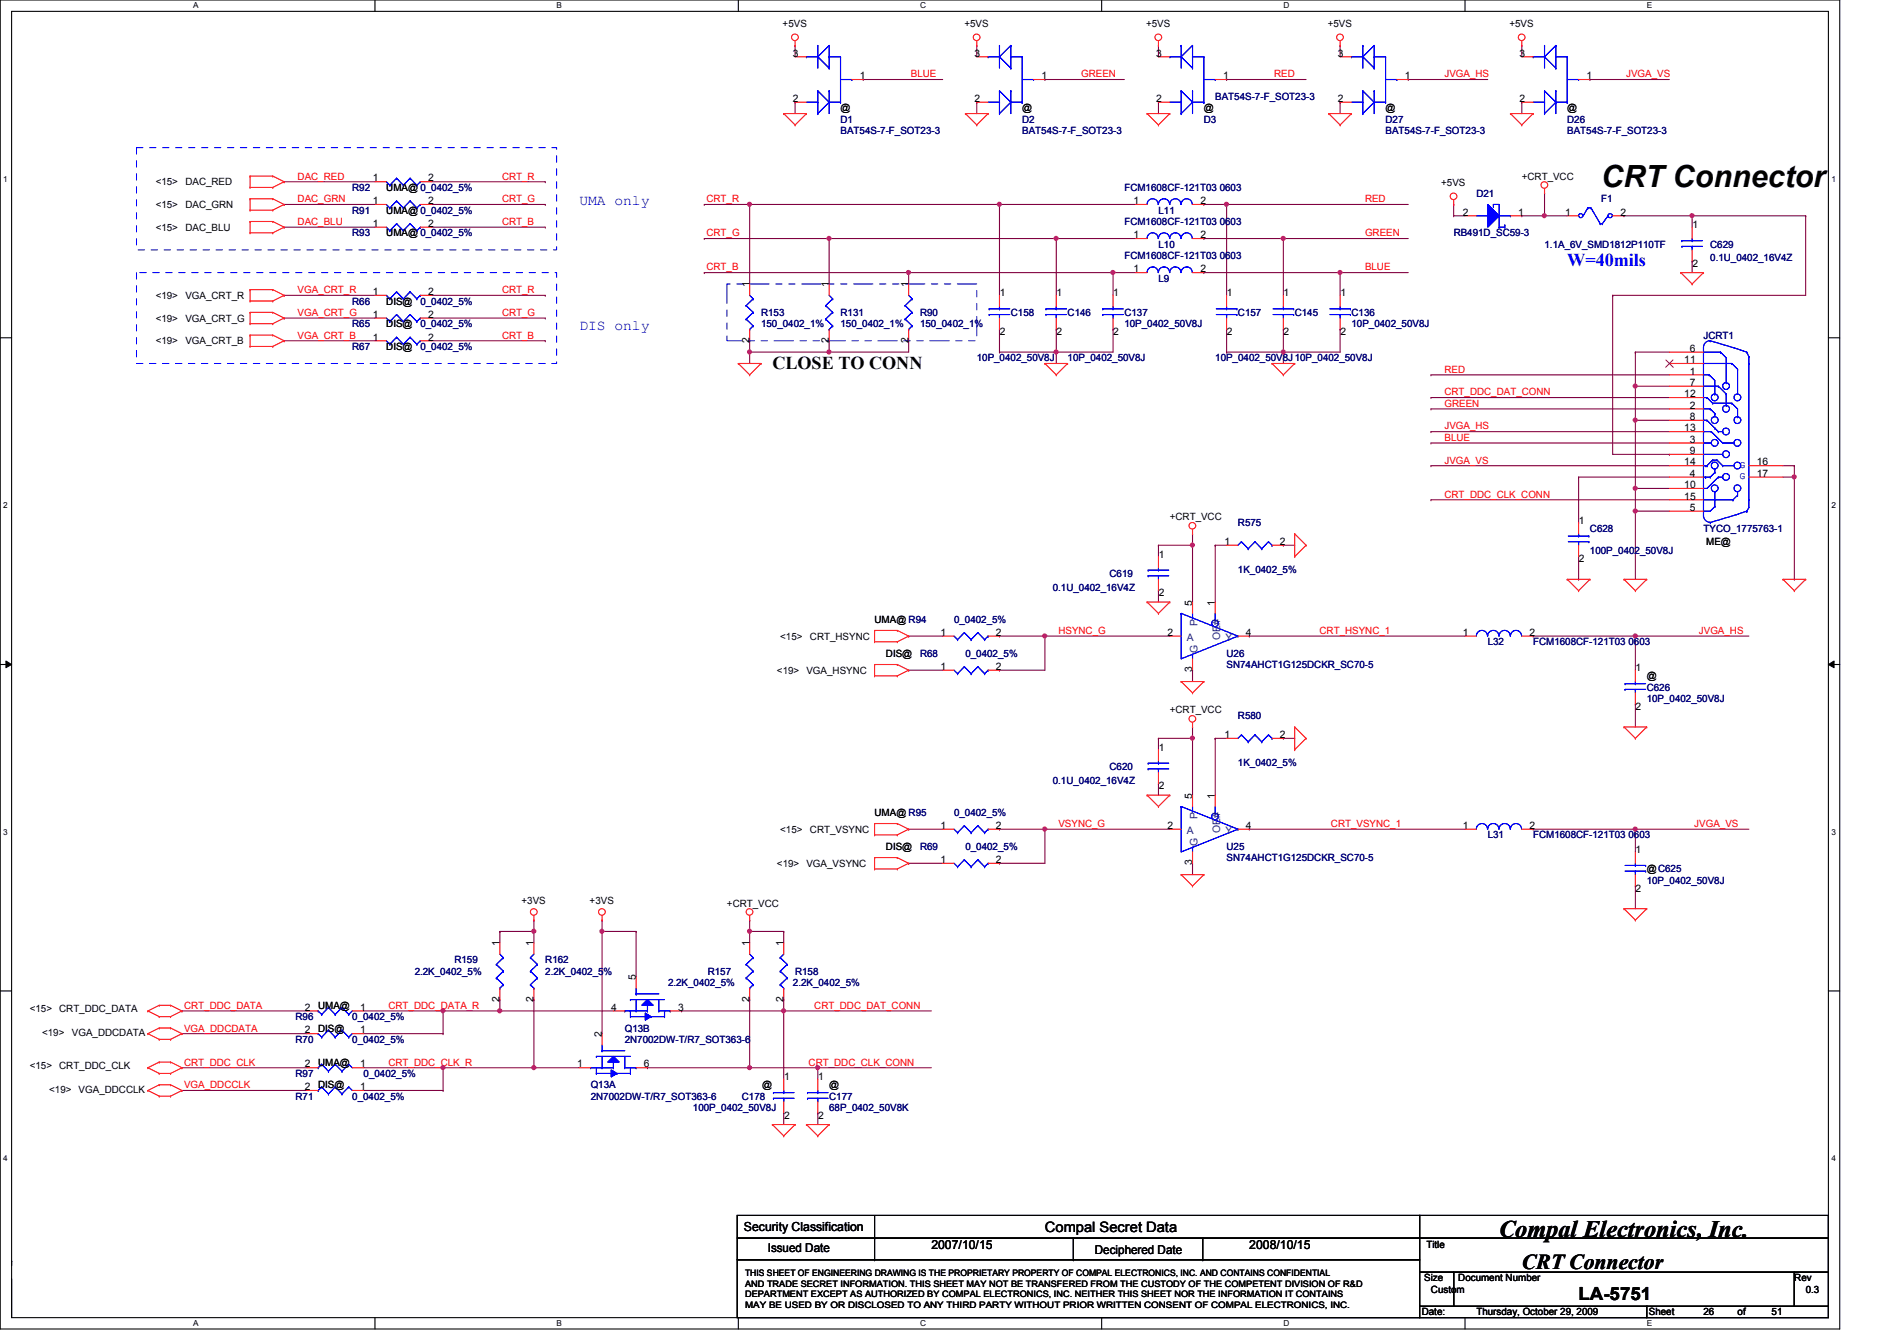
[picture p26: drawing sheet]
<svg xmlns="http://www.w3.org/2000/svg" width="297mm" height="210mm" viewBox="0 0 297 210" stroke-linecap="round" stroke-linejoin="round" font-family="sans-serif">
<defs><g id="words">
<text font-size="4.8" x="250.7" y="29.3">CRT Connector</text>
<text font-size="3.7" x="234.7" y="193.6">Compal Electronics, Inc.</text>
<text font-size="3.3" x="238.3" y="198.6">CRT Connector</text>
<text font-size="2.8" fill="#00f" x="245.4" y="41.7">W=40mils</text>
<g font-size="2.8">
<text x="120.9" y="57.7">CLOSE TO CONN</text>
<text x="247.2" y="203.5">LA-5751</text>
</g>
<g font-size="2.3" fill="#00f">
<text x="90.7" y="32.1">UMA only</text>
<text x="90.7" y="51.6">DIS only</text>
</g>
<text font-size="2.2" x="163.6" y="192.8">Compal Secret Data</text>
<g font-size="1.9">
<text x="116.5" y="192.7">Security Classification</text>
<text x="120.2" y="196">Issued Date</text>
<text x="145.8" y="195.6">2007/10/15</text>
<text x="171.4" y="196.2">Deciphered Date</text>
<text x="195.6" y="195.6">2008/10/15</text>
</g>
<g font-size="1.6">
<text x="122.6" y="4.3">+5VS</text>
<text x="151" y="4.3">+5VS</text>
<text x="179.4" y="4.3">+5VS</text>
<text x="207.9" y="4.3">+5VS</text>
<text x="236.3" y="4.3">+5VS</text>
<text x="124.2" y="8.8">3</text>
<text x="152.6" y="8.8">3</text>
<text x="181.1" y="8.8">3</text>
<text x="209.5" y="8.8">3</text>
<text x="238" y="8.8">3</text>
<text x="124.2" y="16">2</text>
<text x="131.6" y="17.4">@</text>
<text x="134.6" y="12.4">1</text>
<text x="152.6" y="16">2</text>
<text x="160.1" y="17.4">@</text>
<text x="163.1" y="12.4">1</text>
<text x="181.1" y="16">2</text>
<text x="188.5" y="17.4">@</text>
<text x="191.5" y="12.4">1</text>
<text x="209.5" y="16">2</text>
<text x="217" y="17.4">@</text>
<text x="220" y="12.4">1</text>
<text x="238" y="16">2</text>
<text x="245.4" y="17.4">@</text>
<text x="248.4" y="12.4">1</text>
<text x="24.4" y="29">&lt;15&gt;</text>
<text x="29" y="29">DAC_RED</text>
<text x="58.4" y="28.4">1</text>
<text x="60.5" y="29.9">UMA@ 0_0402_5%</text>
<text x="67.1" y="28.4">2</text>
<text x="225.7" y="29.2">+5VS</text>
<text x="238.3" y="28.1">+CRT_VCC</text>
<text x="24.4" y="32.6">&lt;15&gt;</text>
<text x="29" y="32.6">DAC_GRN</text>
<text x="58.4" y="35.5">1</text>
<text x="58.4" y="32">1</text>
<text x="60.5" y="33.4">UMA@ 0_0402_5%</text>
<text x="67.1" y="35.5">2</text>
<text x="67.1" y="32">2</text>
<text x="177.5" y="32">1</text>
<text x="188" y="32">2</text>
<text x="229.1" y="33.7">2</text>
<text x="237.7" y="33.7">1</text>
<text x="245.1" y="33.7">1</text>
<text x="253.7" y="33.7">2</text>
<text x="265" y="35.7">1</text>
<text x="24.4" y="36.1">&lt;15&gt;</text>
<text x="29" y="36.1">DAC_BLU</text>
<text x="60.5" y="37">UMA@ 0_0402_5%</text>
<text x="177.5" y="37.3">1</text>
<text x="188" y="37.3">2</text>
<text x="265" y="41.8">2</text>
<text x="24.4" y="46.8">&lt;19&gt;</text>
<text x="29" y="46.8">VGA_CRT_R</text>
<text x="58.4" y="46.2">1</text>
<text x="60.5" y="47.7">DIS@</text>
<text x="67.1" y="46.2">2</text>
<text x="117.3" y="45" transform="rotate(-90 117.3 45)">1</text>
<text x="129.8" y="45" transform="rotate(-90 129.8 45)">1</text>
<text x="142.2" y="45" transform="rotate(-90 142.2 45)">1</text>
<text x="156.5" y="46.4">1</text>
<text x="165.4" y="46.4">1</text>
<text x="174.3" y="46.4">1</text>
<text x="177.5" y="42.6">1</text>
<text x="188" y="42.6">2</text>
<text x="192.1" y="46.4">1</text>
<text x="201" y="46.4">1</text>
<text x="209.9" y="46.4">1</text>
<text x="24.4" y="50.3">&lt;19&gt;</text>
<text x="24.4" y="53.9">&lt;19&gt;</text>
<text x="29" y="50.3">VGA_CRT_G</text>
<text x="29" y="53.9">VGA_CRT_B</text>
<text x="58.4" y="53.3">1</text>
<text x="58.4" y="49.7">1</text>
<text x="60.5" y="51.2">DIS@</text>
<text x="67.1" y="53.3">2</text>
<text x="67.1" y="49.7">2</text>
<text x="117.3" y="53.7" transform="rotate(-90 117.3 53.7)">2</text>
<text x="129.8" y="53.7" transform="rotate(-90 129.8 53.7)">2</text>
<text x="142.2" y="53.7" transform="rotate(-90 142.2 53.7)">2</text>
<text x="156.5" y="52.5">2</text>
<text x="165.4" y="52.5">2</text>
<text x="174.3" y="52.5">2</text>
<text x="192.1" y="52.5">2</text>
<text x="201" y="52.5">2</text>
<text x="209.9" y="52.5">2</text>
<text x="60.5" y="54.8">DIS@</text>
<text x="263.7" y="56.9">11</text>
<text x="264.6" y="55.1">6</text>
<text x="264.6" y="58.6">1</text>
<text x="263.7" y="62.2">12</text>
<text x="264.6" y="60.4">7</text>
<text x="264.6" y="64">2</text>
<text x="264.6" y="65.7">8</text>
<text x="263.7" y="67.5">13</text>
<text x="264.6" y="69.3">3</text>
<text x="264.6" y="71.1">9</text>
<text x="263.7" y="72.9">14</text>
<text x="263.7" y="76.4">10</text>
<text x="264.6" y="74.6">4</text>
<text x="275.1" y="72.9">16</text>
<text x="275.1" y="74.6">17</text>
<text x="183.2" y="81.4">+CRT_VCC</text>
<text x="247.2" y="82">1</text>
<text x="263.7" y="78.2">15</text>
<text x="264.6" y="80">5</text>
<text x="181.4" y="87.3">1</text>
<text x="191.7" y="85.3">1</text>
<text x="200.4" y="85.3">2</text>
<text x="247.2" y="88">2</text>
<text x="267.2" y="85.3">ME@</text>
<text x="181.4" y="93.3">2</text>
<text x="186.7" y="94.8" transform="rotate(-90 186.7 94.8)">5</text>
<text x="190.2" y="94.8" transform="rotate(-90 190.2 94.8)">1</text>
<text x="122.2" y="100.1">&lt;15&gt;</text>
<text x="126.8" y="100.1">CRT_HSYNC</text>
<text x="136.9" y="97.5">UMA@ R94</text>
<text x="147.3" y="99.5">1</text>
<text x="156" y="99.5">2</text>
<text x="182.8" y="99.5">2</text>
<text x="195.1" y="99.5">4</text>
<text x="229.1" y="99.5">1</text>
<text x="239.5" y="99.5">2</text>
<text x="121.7" y="105.5">&lt;19&gt;</text>
<text x="126.3" y="105.5">VGA_HSYNC</text>
<text x="138.7" y="102.8">DIS@</text>
<text x="147.3" y="104.9">1</text>
<text x="156" y="104.9">2</text>
<text x="186.7" y="105.2" transform="rotate(-90 186.7 105.2)">3</text>
<text x="256.1" y="105.1">1</text>
<text x="257.8" y="106.3">@</text>
<text x="183.2" y="111.7">+CRT_VCC</text>
<text x="256.1" y="111.1">2</text>
<text x="181.4" y="117.5">1</text>
<text x="191.7" y="115.5">1</text>
<text x="200.4" y="115.5">2</text>
<text x="181.4" y="123.6">2</text>
<text x="186.7" y="125" transform="rotate(-90 186.7 125)">5</text>
<text x="190.2" y="125" transform="rotate(-90 190.2 125)">1</text>
<text x="122.2" y="130.3">&lt;15&gt;</text>
<text x="126.8" y="130.3">CRT_VSYNC</text>
<text x="136.9" y="127.7">UMA@ R95</text>
<text x="147.3" y="129.8">1</text>
<text x="156" y="129.8">2</text>
<text x="182.8" y="129.8">2</text>
<text x="195.1" y="129.8">4</text>
<text x="229.1" y="129.8">1</text>
<text x="239.5" y="129.8">2</text>
<text x="121.7" y="135.7">&lt;19&gt;</text>
<text x="126.3" y="135.7">VGA_VSYNC</text>
<text x="138.7" y="133">DIS@</text>
<text x="147.3" y="135.1">1</text>
<text x="156" y="135.1">2</text>
<text x="186.7" y="135.5" transform="rotate(-90 186.7 135.5)">3</text>
<text x="256.1" y="133.5">1</text>
<text x="257.8" y="136.6">@C625</text>
<text x="81.7" y="141.6">+3VS</text>
<text x="92.3" y="141.6">+3VS</text>
<text x="113.8" y="141.9">+CRT_VCC</text>
<text x="256.1" y="139.6">2</text>
<text x="78.2" y="148.1" transform="rotate(-90 78.2 148.1)">1</text>
<text x="83.6" y="148.1" transform="rotate(-90 83.6 148.1)">1</text>
<text x="117.3" y="148.1" transform="rotate(-90 117.3 148.1)">1</text>
<text x="122.7" y="148.1" transform="rotate(-90 122.7 148.1)">1</text>
<text x="99.6" y="153.5" transform="rotate(-90 99.6 153.5)">5</text>
<text x="4.7" y="158.5">&lt;15&gt;</text>
<text x="9.3" y="158.5">CRT_DDC_DATA</text>
<text x="47.7" y="161.8">2</text>
<text x="47.7" y="158.2">2</text>
<text x="49.8" y="161.5">DIS@</text>
<text x="49.8" y="157.9">UMA@</text>
<text x="56.4" y="161.8">1</text>
<text x="56.4" y="158.2">1</text>
<text x="78.2" y="156.8" transform="rotate(-90 78.2 156.8)">2</text>
<text x="83.6" y="156.8" transform="rotate(-90 83.6 156.8)">2</text>
<text x="95.7" y="158.2">4</text>
<text x="106.2" y="158.2">3</text>
<text x="117.3" y="156.8" transform="rotate(-90 117.3 156.8)">2</text>
<text x="122.7" y="156.8" transform="rotate(-90 122.7 156.8)">2</text>
<text x="4.7" y="167.3">&lt;15&gt;</text>
<text x="6.6" y="162.2">&lt;19&gt;</text>
<text x="9.3" y="167.3">CRT_DDC_CLK</text>
<text x="11.3" y="162.2">VGA_DDCDATA</text>
<text x="47.7" y="167.1">2</text>
<text x="49.8" y="166.8">UMA@</text>
<text x="56.4" y="167.1">1</text>
<text x="90.4" y="167.1">1</text>
<text x="94.2" y="162.3" transform="rotate(-90 94.2 162.3)">2</text>
<text x="100.8" y="167.1">6</text>
<text x="7.7" y="171.1">&lt;19&gt;</text>
<text x="12.3" y="171.1">VGA_DDCCLK</text>
<text x="47.7" y="170.6">2</text>
<text x="49.8" y="170.3">DIS@</text>
<text x="56.4" y="170.6">1</text>
<text x="119.3" y="170.3">@</text>
<text x="122.8" y="169.1">1</text>
<text x="128.1" y="169.1">1</text>
<text x="129.8" y="170.3">@</text>
<text x="122.8" y="175.1">2</text>
<text x="128.1" y="175.1">2</text>
<text x="223.3" y="195.4">Title</text>
<text x="223" y="200.6">Size</text>
<text x="224.1" y="202.4">Custom</text>
<text x="228.3" y="200.6">Document Number</text>
<text x="281" y="200.6">Rev</text>
<text x="282.7" y="202.4">0.3</text>
<text x="222.6" y="205.9">Date:</text>
<text x="231.2" y="205.9">Thursday, October 29, 2009</text>
<text x="258.2" y="205.9">Sheet</text>
<text x="266.7" y="205.9">26</text>
<text x="272.1" y="205.9">of</text>
<text x="277.4" y="205.9">51</text>
</g>
<g font-size="1.6" fill="#f00">
<text x="142.6" y="12.1">BLUE</text>
<text x="169.3" y="12.1">GREEN</text>
<text x="199.5" y="12.1">RED</text>
<text x="226.2" y="12.1">JVGA_HS</text>
<text x="254.6" y="12.1">JVGA_VS</text>
<text x="46.6" y="28.1">DAC_RED</text>
<text x="78.6" y="28.1">CRT_R</text>
<text x="46.6" y="35.2">DAC_BLU</text>
<text x="46.6" y="31.7">DAC_GRN</text>
<text x="78.6" y="31.7">CRT_G</text>
<text x="78.6" y="35.2">CRT_B</text>
<text x="110.6" y="31.7">CRT_R</text>
<text x="213.7" y="31.7">RED</text>
<text x="110.6" y="37">CRT_G</text>
<text x="213.7" y="37">GREEN</text>
<text x="46.6" y="45.9">VGA_CRT_R</text>
<text x="78.6" y="45.9">CRT_R</text>
<text x="110.6" y="42.3">CRT_B</text>
<text x="213.7" y="42.3">BLUE</text>
<text x="46.6" y="53">VGA_CRT_B</text>
<text x="46.6" y="49.4">VGA_CRT_G</text>
<text x="78.6" y="49.4">CRT_G</text>
<text x="78.6" y="53">CRT_B</text>
<text x="226.2" y="58.3">RED</text>
<text x="226.2" y="61.9">CRT_DDC_DAT_CONN</text>
<text x="226.2" y="63.7">GREEN</text>
<text x="226.2" y="67.2">JVGA_HS</text>
<text x="226.2" y="69">BLUE</text>
<text x="226.2" y="77.9">CRT_DDC_CLK_CONN</text>
<text x="226.2" y="72.6">JVGA_VS</text>
<text x="165.7" y="99.2">HSYNC_G</text>
<text x="206.6" y="99.2">CRT_HSYNC_1</text>
<text x="266" y="99.2">JVGA_HS</text>
<text x="165.7" y="129.5">VSYNC_G</text>
<text x="208.4" y="129.5">CRT_VSYNC_1</text>
<text x="265.3" y="129.5">JVGA_VS</text>
<text x="28.8" y="157.9">CRT_DDC_DATA</text>
<text x="28.8" y="161.5">VGA_DDCDATA</text>
<text x="60.8" y="157.9">CRT_DDC_DATA_R</text>
<text x="127.5" y="157.9">CRT_DDC_DAT_CONN</text>
<text x="28.8" y="166.8">CRT_DDC_CLK</text>
<text x="60.8" y="166.8">CRT_DDC_CLK_R</text>
<text x="126.6" y="166.8">CRT_DDC_CLK_CONN</text>
<text x="28.8" y="170.3">VGA_DDCCLK</text>
</g>
<g font-size="1.6" fill="#000080">
<text x="190.3" y="15.7">BAT54S-7-F_SOT23-3</text>
<text x="131.6" y="19.2">D1</text>
<text x="131.6" y="21">BAT54S-7-F_SOT23-3</text>
<text x="160.1" y="19.2">D2</text>
<text x="160.1" y="21">BAT54S-7-F_SOT23-3</text>
<text x="188.5" y="19.2">D3</text>
<text x="217" y="19.2">D27</text>
<text x="217" y="21">BAT54S-7-F_SOT23-3</text>
<text x="245.4" y="19.2">D26</text>
<text x="245.4" y="21">BAT54S-7-F_SOT23-3</text>
<text x="55.2" y="29.9">R92</text>
<text x="176.1" y="29.9">FCM1608CF-121T03 0603</text>
<text x="55.2" y="33.4">R91</text>
<text x="176.1" y="35.2">FCM1608CF-121T03 0603</text>
<text x="181.4" y="33.4">L11</text>
<text x="231.2" y="30.8">D21</text>
<text x="250.7" y="31.7">F1</text>
<text x="55.2" y="37">R93</text>
<text x="176.1" y="40.6">FCM1608CF-121T03 0603</text>
<text x="181.4" y="38.8">L10</text>
<text x="227.6" y="37">RB491D_SC59-3</text>
<text x="241.8" y="38.8">1.1A_6V_SMD1812P110TF</text>
<text x="267.8" y="38.8">C629</text>
<text x="267.8" y="40.9">0.1U_0402_16V4Z</text>
<text x="55.2" y="47.7">R66</text>
<text x="65.8" y="47.7">0_0402_5%</text>
<text x="181.4" y="44.1">L9</text>
<text x="55.2" y="51.2">R65</text>
<text x="65.8" y="51.2">0_0402_5%</text>
<text x="119.2" y="49.4">R153</text>
<text x="119.2" y="51.2">150_0402_1%</text>
<text x="131.6" y="49.4">R131</text>
<text x="131.6" y="51.2">150_0402_1%</text>
<text x="144.1" y="49.4">R90</text>
<text x="144.1" y="51.2">150_0402_1%</text>
<text x="158.3" y="49.4">C158</text>
<text x="167.2" y="49.4">C146</text>
<text x="176.1" y="49.4">C137</text>
<text x="176.1" y="51.2">10P_0402_50V8J</text>
<text x="193.8" y="49.4">C157</text>
<text x="202.7" y="49.4">C145</text>
<text x="211.6" y="49.4">C136</text>
<text x="211.6" y="51.2">10P_0402_50V8J</text>
<text x="266.7" y="53">JCRT1</text>
<text x="55.2" y="54.8">R67</text>
<text x="65.8" y="54.8">0_0402_5%</text>
<text x="152.9" y="56.6">10P_0402_50V8J</text>
<text x="167.2" y="56.6">10P_0402_50V8J</text>
<text x="190.3" y="56.6">10P_0402_50V8J10P_0402_50V8J</text>
<text x="193.8" y="82.3">R575</text>
<text x="249" y="83.2">C628</text>
<text x="266.7" y="83.2">TYCO_1775763-1</text>
<text x="193.8" y="89.6">1K_0402_5%</text>
<text x="249" y="86.8">100P_0402_50V8J</text>
<text x="164.8" y="92.5">0.1U_0402_16V4Z</text>
<text x="173.7" y="90.3">C619</text>
<text x="149.4" y="97.5">0_0402_5%</text>
<text x="233" y="101">L32</text>
<text x="240.1" y="101">FCM1608CF-121T03 0603</text>
<text x="144.1" y="102.8">R68</text>
<text x="151.2" y="102.8">0_0402_5%</text>
<text x="192.1" y="102.8">U26</text>
<text x="192.1" y="104.6">SN74AHCT1G125DCKR_SC70-5</text>
<text x="193.8" y="112.6">R580</text>
<text x="257.8" y="108.1">C626</text>
<text x="257.8" y="109.9">10P_0402_50V8J</text>
<text x="193.8" y="119.8">1K_0402_5%</text>
<text x="164.8" y="122.7">0.1U_0402_16V4Z</text>
<text x="173.7" y="120.6">C620</text>
<text x="149.4" y="127.7">0_0402_5%</text>
<text x="233" y="131.2">L31</text>
<text x="240.1" y="131.2">FCM1608CF-121T03 0603</text>
<text x="144.1" y="133">R69</text>
<text x="151.2" y="133">0_0402_5%</text>
<text x="192.1" y="133">U25</text>
<text x="192.1" y="134.8">SN74AHCT1G125DCKR_SC70-5</text>
<text x="257.8" y="138.3">10P_0402_50V8J</text>
<text x="64.9" y="152.6">2.2K_0402_5%</text>
<text x="71.2" y="150.8">R159</text>
<text x="85.4" y="150.8">R162</text>
<text x="85.4" y="152.6">2.2K_0402_5%</text>
<text x="104.6" y="154.3">2.2K_0402_5%</text>
<text x="110.8" y="152.6">R157</text>
<text x="124.2" y="154.3">2.2K_0402_5%</text>
<text x="124.5" y="152.6">R158</text>
<text x="46.3" y="159.7">R96</text>
<text x="55.2" y="159.7">0_0402_5%</text>
<text x="97.8" y="161.5">Q13B</text>
<text x="46.3" y="163.2">R70</text>
<text x="55.2" y="163.2">0_0402_5%</text>
<text x="97.8" y="163.2">2N7002DW-T/R7_SOT363-6</text>
<text x="46.3" y="172.1">R71</text>
<text x="46.3" y="168.6">R97</text>
<text x="55.2" y="172.1">0_0402_5%</text>
<text x="56.9" y="168.6">0_0402_5%</text>
<text x="92.5" y="170.3">Q13A</text>
<text x="92.5" y="172.1">2N7002DW-T/R7_SOT363-6</text>
<text x="108.5" y="173.9">100P_0402_50V8J</text>
<text x="116.2" y="172.1">C178</text>
<text x="129.8" y="172.1">C177</text>
<text x="129.8" y="173.9">68P_0402_50V8K</text>
</g>
<g font-size="1.6" fill="#00f">
<text x="272.4" y="73.2">G</text>
<text x="272.4" y="75">G</text>
</g>
<g font-size="1.6" fill="#004080">
<text x="185.8" y="100.3">A</text>
<text x="187.5" y="98" transform="rotate(-90 187.5 98)">P</text>
<text x="191" y="100.2" transform="rotate(-90 191 100.2)">OE#</text>
<text x="191.9" y="100.3">Y</text>
<text x="187.5" y="102.2" transform="rotate(-90 187.5 102.2)">G</text>
<text x="185.8" y="130.5">A</text>
<text x="187.5" y="128.2" transform="rotate(-90 187.5 128.2)">P</text>
<text x="191" y="130.4" transform="rotate(-90 191 130.4)">OE#</text>
<text x="191.9" y="130.5">Y</text>
<text x="187.5" y="132.5" transform="rotate(-90 187.5 132.5)">G</text>
</g>
<g font-size="1.4">
<text x="116.7" y="199.7">THIS SHEET OF ENGINEERING DRAWING IS THE PROPRIETARY PROPERTY OF COMPAL ELECTRONICS, INC. AND CONTAINS CONFIDENTIAL</text>
<text x="116.7" y="201.4">AND TRADE SECRET INFORMATION. THIS SHEET MAY NOT BE TRANSFERED FROM THE CUSTODY OF THE COMPETENT DIVISION OF R&amp;D</text>
<text x="116.7" y="203">DEPARTMENT EXCEPT AS AUTHORIZED BY COMPAL ELECTRONICS, INC. NEITHER THIS SHEET NOR THE INFORMATION IT CONTAINS</text>
<text x="116.7" y="204.7">MAY BE USED BY OR DISCLOSED TO ANY THIRD PARTY WITHOUT PRIOR WRITTEN CONSENT OF COMPAL ELECTRONICS, INC.</text>
</g>
<g font-size="1.3">
<text x="30.3" y="1.3">A</text>
<text x="87.2" y="1.3">B</text>
<text x="144.1" y="1.3">C</text>
<text x="201" y="1.3">D</text>
<text x="257.8" y="1.3">E</text>
<text x=".5" y="28.4">1</text>
<text x="286.8" y="28.4">1</text>
<text x=".5" y="79.5">2</text>
<text x="286.8" y="79.5">2</text>
<text x=".5" y="130.7">3</text>
<text x="286.8" y="130.7">3</text>
<text x=".5" y="181.8">4</text>
<text x="286.8" y="181.8">4</text>
<text x="30.3" y="207.6">A</text>
<text x="87.2" y="207.6">B</text>
<text x="144.1" y="207.6">C</text>
<text x="201" y="207.6">D</text>
<text x="257.8" y="207.6">E</text>
</g>
</g></defs>
<path d="M0 0h288.1v208h-288.1zM1.8 1.8h284.5v204.4h-284.5z" fill="none" stroke="#000" stroke-width=".17"/>
<g fill="#fff">
<path d="M30.3 .2h.8v1.4h-.8z"/>
<path d="M30.3 206.4h.8v1.4h-.8z"/>
</g>
<path d="M58.7 0v1.8M58.7 206.2v1.8" fill="none" stroke="#000" stroke-width=".17"/>
<g fill="#fff">
<path d="M87.2 .2h.8v1.4h-.8z"/>
<path d="M87.2 206.4h.8v1.4h-.8z"/>
</g>
<path d="M115.6 0v1.8M115.6 206.2v1.8" fill="none" stroke="#000" stroke-width=".17"/>
<g fill="#fff">
<path d="M144.1 .2h.8v1.4h-.8z"/>
<path d="M144.1 206.4h.8v1.4h-.8z"/>
</g>
<path d="M172.5 0v1.8M172.5 206.2v1.8" fill="none" stroke="#000" stroke-width=".17"/>
<g fill="#fff">
<path d="M201 .2h.8v1.4h-.8z"/>
<path d="M201 206.4h.8v1.4h-.8z"/>
</g>
<path d="M229.4 0v1.8M229.4 206.2v1.8" fill="none" stroke="#000" stroke-width=".17"/>
<g fill="#fff">
<path d="M257.8 .2h.9v1.4h-.9z"/>
<path d="M257.8 206.4h.9v1.4h-.9z"/>
<path d="M.5 27.3h.7v1.4h-.7z"/>
<path d="M286.8 27.3h.6v1.4h-.6z"/>
<path d="M.5 78.4h.7v1.4h-.7z"/>
<path d="M286.8 78.4h.6v1.4h-.6z"/>
</g>
<path d="M0 52.9h1.8M286.3 52.9h1.8" fill="none" stroke="#000" stroke-width=".17"/>
<g fill="#fff">
<path d="M.5 129.5h.7v1.4h-.7z"/>
<path d="M286.8 129.5h.6v1.4h-.6z"/>
</g>
<path d="M0 104h1.8M286.3 104h1.8" fill="none" stroke="#000" stroke-width=".17"/>
<path d="M.9 103.5l.9 .5-.9 .5zM286.3 104l.9-.5v1z" fill="#000"/>
<path d="M.9 103.5l.9 .5-.9 .5zM286.3 104l.9-.5v1z" fill="none" stroke="#000" stroke-width=".16"/>
<g fill="#fff">
<path d="M.5 180.6h.7v1.4h-.7z"/>
<path d="M286.8 180.6h.6v1.4h-.6z"/>
</g>
<path d="M0 155.1h1.8M286.3 155.1h1.8" fill="none" stroke="#000" stroke-width=".17"/>
<g fill="none" stroke="#800040" stroke-width=".17">
<path d="M44.5 35.6h.1M44.5 28.4h.1M44.5 32h.1M44.5 28.4h14.2M44.5 32h14.2M44.5 35.6h14.2M67.6 28.4h17.8M67.6 32h17.8M67.6 35.6h17.8M85.4 28.4h.1M85.4 32h.1M85.4 35.6h.1"/>
<path d="M110.3 32h.1M110.3 37.3h.1M110.3 32h7.1M110.3 37.3h19.5M44.5 53.3h.1M44.5 46.2h.1M44.5 49.8h.1M44.5 46.2h14.2M44.5 49.8h14.2M44.5 53.3h14.2M67.6 46.2h17.8M67.6 49.8h17.8"/>
<path d="M67.6 53.3h17.8M85.4 46.2h.1M85.4 49.8h.1M85.4 53.3h.1M252.5 46.2h.1M252.5 46.2h30.2M252.5 46.2v24.9M181.4 85.3h.1M181.4 92.5h.1M181.4 85.3v1.8M181.4 92.5v1.7M156.5 104.9h.1"/>
<path d="M156.5 104.9h7.1M186.7 104.9h.1M186.7 104.9v1.8"/>
</g>
<circle cx="129.8" cy="37.3" r=".32" fill="#f0f"/>
<circle cx="129.8" cy="37.3" r=".32" fill="none" stroke="#f0f" stroke-width=".17"/>
<g fill="none" stroke="#800040" stroke-width=".17">
<path d="M124.5 16h.1M124.5 7.1h.1M124.5 7.1v1.8M124.5 16v1.8M135.2 12.4h.1M135.2 12.4h12.4M152.9 7.1h.1M152.9 16h.1M152.9 7.1v1.8M152.9 16v1.8M163.6 12.4h.1M163.6 12.4h12.5"/>
<path d="M181.4 16h.1M181.4 7.1h.1M181.4 7.1v1.8M181.4 16v1.8M192.1 12.4h.1M192.1 12.4h12.4M110.3 42.7h.1M110.3 42.7h32M117.4 55.1h.1M117.4 53.3h.1M117.4 53.3v3.6M129.8 53.3h.1"/>
<path d="M129.8 53.3v1.8M142.3 53.3h.1M142.3 53.3v1.8M192.1 55.1h.1M192.1 55.1h8.9M209.8 42.7h.1M209.8 42.7v3.5M224.1 62.2h.1M224.1 62.2h37.3M190.3 115.6h.1M190.3 115.6h1.8M201 115.6h.1"/>
<path d="M201 115.6h1.7M156.5 129.8h.1M156.5 129.8h7.1M94.3 145.8h.1M94.3 145.8v16M106.7 158.2h.1M106.7 158.2h16M117.4 144h.1M117.4 144v1.8M101.4 167.1h.1M101.4 167.1h16"/>
</g>
<circle cx="94.2" cy="145.8" r=".32" fill="#f0f"/>
<circle cx="94.2" cy="145.8" r=".32" fill="none" stroke="#f0f" stroke-width=".17"/>
<path d="M78.3 156.5h.1M78.3 156.5v1.7M117.4 145.8h.1M117.4 145.8v1.8M122.7 145.8h.1M122.7 158.2h.1M122.7 156.5h.1M122.7 145.8v1.8M122.7 156.5v1.7M122.7 158.2h23.1" fill="none" stroke="#800040" stroke-width=".17"/>
<circle cx="78.2" cy="158.2" r=".32" fill="#f0f"/>
<circle cx="78.2" cy="158.2" r=".32" fill="none" stroke="#f0f" stroke-width=".17"/>
<path d="M156.5 32h.1M156.5 32h21.3" fill="none" stroke="#800040" stroke-width=".17"/>
<circle cx="156.5" cy="32" r=".32" fill="#f0f"/>
<circle cx="156.5" cy="32" r=".32" fill="none" stroke="#f0f" stroke-width=".17"/>
<path d="M174.3 42.7h.1M174.3 42.7h3.5" fill="none" stroke="#800040" stroke-width=".17"/>
<circle cx="174.3" cy="42.6" r=".32" fill="#f0f"/>
<circle cx="174.3" cy="42.6" r=".32" fill="none" stroke="#f0f" stroke-width=".17"/>
<path d="M156.5 32h.1M156.5 32v14.2M165.4 37.3h.1M165.4 37.3v8.9M165.4 37.3h12.4" fill="none" stroke="#800040" stroke-width=".17"/>
<circle cx="165.4" cy="37.3" r=".32" fill="#f0f"/>
<circle cx="165.4" cy="37.3" r=".32" fill="none" stroke="#f0f" stroke-width=".17"/>
<path d="M165.4 51.6h.1M165.4 55.1h.1M165.4 51.6v3.5M165.4 55.1h8.9" fill="none" stroke="#800040" stroke-width=".17"/>
<circle cx="165.4" cy="55.1" r=".32" fill="#f0f"/>
<circle cx="165.4" cy="55.1" r=".32" fill="none" stroke="#f0f" stroke-width=".17"/>
<g fill="none" stroke="#800040" stroke-width=".17">
<path d="M188.5 37.3h.1M188.5 37.3h12.5M192.1 32h.1M192.1 32h28.4M238.3 33.8h.1M238.3 33.8h7.1M241.8 30.2h.1M241.8 33.8h.1M241.8 30.2v3.6M254.3 33.8h.1M254.3 33.8h10.7M156.5 51.6h.1"/>
<path d="M156.5 55.1h.1M156.5 51.6v3.5M156.5 55.1h8.9M165.4 55.1h.1M165.4 55.1v1.8M174.3 42.7h.1M174.3 51.6h.1M174.3 42.7v3.5M174.3 51.6v3.5M188.5 42.7h.1M188.5 42.7h21.3M201 55.1h.1"/>
<path d="M201 55.1v1.8M224.1 78.2h.1M224.1 78.2h37.3M156.5 99.6h.1M156.5 99.6h7.1M181.4 85.3h.1M186.7 83.6h.1M186.7 83.6v1.7h-5.3M28.5 158.2h.1M28.5 158.2h19.5M28.5 167.1h.1M28.5 167.1h19.5"/>
</g>
<circle cx="241.8" cy="33.8" r=".32" fill="#f0f"/>
<circle cx="241.8" cy="33.8" r=".32" fill="none" stroke="#f0f" stroke-width=".17"/>
<g fill="none" stroke="#800040" stroke-width=".17">
<path d="M265 33.8h.1M265 33.8v1.8M265 33.8h17.7M190.3 85.3h.1M190.3 85.3h1.8M195.6 99.6h.1M195.6 99.6h33.8M201 85.3h.1M201 85.3h1.7M78.3 158.2h.1M78.3 158.2h17.8M94.3 145.8h.1"/>
<path d="M94.3 145.8h5.3"/>
</g>
<circle cx="264.9" cy="33.8" r=".32" fill="#f0f"/>
<circle cx="264.9" cy="33.8" r=".32" fill="none" stroke="#f0f" stroke-width=".17"/>
<path d="M117.4 145.8h.1M117.4 145.8h5.3" fill="none" stroke="#800040" stroke-width=".17"/>
<circle cx="117.4" cy="145.8" r=".32" fill="#f0f"/>
<circle cx="117.4" cy="145.8" r=".32" fill="none" stroke="#f0f" stroke-width=".17"/>
<path d="M201 37.3h.1M201 37.3v8.9" fill="none" stroke="#800040" stroke-width=".17"/>
<circle cx="200.9" cy="37.3" r=".32" fill="#f0f"/>
<circle cx="200.9" cy="37.3" r=".32" fill="none" stroke="#f0f" stroke-width=".17"/>
<path d="M163.6 99.6h.1M163.6 99.6v5.3" fill="none" stroke="#800040" stroke-width=".17"/>
<circle cx="163.6" cy="99.5" r=".32" fill="#f0f"/>
<circle cx="163.6" cy="99.5" r=".32" fill="none" stroke="#f0f" stroke-width=".17"/>
<path d="M129.8 37.3h.1M129.8 37.3v7.1M201 37.3h.1M201 37.3h19.5M142.3 42.7h.1M142.3 42.7v1.7M265 40.9h.1M265 40.9v1.8M83.6 156.5h.1M83.6 156.5v10.6" fill="none" stroke="#800040" stroke-width=".17"/>
<circle cx="83.6" cy="167.1" r=".32" fill="#f0f"/>
<circle cx="83.6" cy="167.1" r=".32" fill="none" stroke="#f0f" stroke-width=".17"/>
<path d="M256.1 129.8h.1M256.1 129.8v3.5M83.6 145.8h.1M83.6 145.8v1.8" fill="none" stroke="#800040" stroke-width=".17"/>
<circle cx="83.6" cy="145.8" r=".32" fill="#f0f"/>
<circle cx="83.6" cy="145.8" r=".32" fill="none" stroke="#f0f" stroke-width=".17"/>
<path d="M201 55.1h.1M201 55.1h8.8" fill="none" stroke="#800040" stroke-width=".17"/>
<circle cx="200.9" cy="55.1" r=".32" fill="#f0f"/>
<circle cx="200.9" cy="55.1" r=".32" fill="none" stroke="#f0f" stroke-width=".17"/>
<path d="M256.1 99.6h.1M256.1 99.6h17.8" fill="none" stroke="#800040" stroke-width=".17"/>
<circle cx="256" cy="99.5" r=".32" fill="#f0f"/>
<circle cx="256" cy="99.5" r=".32" fill="none" stroke="#f0f" stroke-width=".17"/>
<path d="M117.4 32h.1M117.4 32v12.4" fill="none" stroke="#800040" stroke-width=".17"/>
<circle cx="117.4" cy="32" r=".32" fill="#f0f"/>
<circle cx="117.4" cy="32" r=".32" fill="none" stroke="#f0f" stroke-width=".17"/>
<path d="M129.8 55.1h.1M129.8 55.1h12.5" fill="none" stroke="#800040" stroke-width=".17"/>
<circle cx="129.8" cy="55.1" r=".32" fill="#f0f"/>
<circle cx="129.8" cy="55.1" r=".32" fill="none" stroke="#f0f" stroke-width=".17"/>
<path d="M142.3 42.7h.1M142.3 42.7h32M240.1 99.6h.1M240.1 99.6h16M256.1 99.6h.1M256.1 99.6v5.3M256.1 110.2h.1M256.1 110.2v3.6M256.1 138.7h.1M256.1 138.7v3.5" fill="none" stroke="#800040" stroke-width=".17"/>
<circle cx="142.3" cy="42.6" r=".32" fill="#f0f"/>
<circle cx="142.3" cy="42.6" r=".32" fill="none" stroke="#f0f" stroke-width=".17"/>
<path d="M117.4 32h.1M117.4 32h39.1M129.8 37.3h.1M129.8 37.3h35.6M209.8 42.7h.1M209.8 42.7h10.7M99.6 145.8h.1M99.6 145.8v7.1" fill="none" stroke="#800040" stroke-width=".17"/>
<circle cx="209.8" cy="42.6" r=".32" fill="#f0f"/>
<circle cx="209.8" cy="42.6" r=".32" fill="none" stroke="#f0f" stroke-width=".17"/>
<g fill="none" stroke="#800040" stroke-width=".17">
<path d="M192.1 51.6h.1M192.1 51.6v3.5M201 51.6h.1M201 51.6v3.5M209.8 51.6h.1M209.8 51.6v3.5M186.7 85.3h.1M186.7 85.3v8.9M190.3 85.3h.1M190.3 85.3v8.9M240.1 129.8h.1M240.1 129.8h16"/>
<path d="M78.3 145.8h.1M78.3 145.8h5.3"/>
</g>
<circle cx="186.7" cy="85.3" r=".32" fill="#f0f"/>
<circle cx="186.7" cy="85.3" r=".32" fill="none" stroke="#f0f" stroke-width=".17"/>
<path d="M192.1 32h.1M192.1 32v14.2M83.6 144h.1M83.6 144v1.8" fill="none" stroke="#800040" stroke-width=".17"/>
<circle cx="192" cy="32" r=".32" fill="#f0f"/>
<circle cx="192" cy="32" r=".32" fill="none" stroke="#f0f" stroke-width=".17"/>
<g fill="none" stroke="#800040" stroke-width=".17">
<path d="M181.4 115.6h.1M181.4 115.6v1.7M186.7 113.8h.1M186.7 113.8v1.8h-5.3M156.5 135.1h.1M163.6 129.8h.1M163.6 129.8v5.3h-7.1M181.4 122.7h.1M181.4 122.7v1.8M186.7 135.1h.1M186.7 135.1v1.8M83.6 167.1h.1"/>
<path d="M83.6 167.1h7.1"/>
</g>
<circle cx="163.6" cy="129.8" r=".32" fill="#f0f"/>
<circle cx="163.6" cy="129.8" r=".32" fill="none" stroke="#f0f" stroke-width=".17"/>
<path d="M186.7 115.6h.1M186.7 115.6v8.9M190.3 115.6h.1M190.3 115.6v8.9" fill="none" stroke="#800040" stroke-width=".17"/>
<circle cx="186.7" cy="115.5" r=".32" fill="#f0f"/>
<circle cx="186.7" cy="115.5" r=".32" fill="none" stroke="#f0f" stroke-width=".17"/>
<g fill="none" stroke="#800040" stroke-width=".17">
<path d="M209.8 16h.1M209.8 7.1h.1M209.8 7.1v1.8M209.8 16v1.8M220.5 12.4h.1M220.5 12.4h12.5M238.3 7.1h.1M238.3 16h.1M238.3 7.1v1.8M238.3 16v1.8M249 12.4h.1M249 12.4h12.4"/>
<path d="M282.7 33.8h.1M282.7 33.8v12.4M142.3 135.1h.1M142.3 129.8h.1M142.3 135.1h5.3M142.3 129.8h5.3M163.6 129.8h.1M163.6 129.8h19.6M122.7 158.2h.1M122.7 158.2v10.7M122.7 174.2h.1M122.7 174.2v1.8"/>
<path d="M128.1 174.2h.1M128.1 174.2v1.8"/>
</g>
<circle cx="122.7" cy="158.2" r=".32" fill="#f0f"/>
<circle cx="122.7" cy="158.2" r=".32" fill="none" stroke="#f0f" stroke-width=".17"/>
<path d="M117.4 156.5h.1M117.4 156.5v10.6" fill="none" stroke="#800040" stroke-width=".17"/>
<circle cx="117.4" cy="167.1" r=".32" fill="#f0f"/>
<circle cx="117.4" cy="167.1" r=".32" fill="none" stroke="#f0f" stroke-width=".17"/>
<path d="M117.4 167.1h.1M117.4 167.1h10.7M128.1 167.1h.1M128.1 167.1v1.8" fill="none" stroke="#800040" stroke-width=".17"/>
<circle cx="128" cy="167.1" r=".32" fill="#f0f"/>
<circle cx="128" cy="167.1" r=".32" fill="none" stroke="#f0f" stroke-width=".17"/>
<path d="M142.3 99.6h.1M142.3 99.6h5.3M163.6 99.6h.1M163.6 99.6h19.6M142.3 104.9h.1M142.3 104.9h5.3M195.6 129.8h.1M195.6 129.8h33.8M256.1 129.8h.1M256.1 129.8h17.8M128.1 167.1h.1M128.1 167.1h17.7" fill="none" stroke="#800040" stroke-width=".17"/>
<circle cx="256" cy="129.8" r=".32" fill="#f0f"/>
<circle cx="256" cy="129.8" r=".32" fill="none" stroke="#f0f" stroke-width=".17"/>
<path d="M227.6 32h.1M227.6 33.8h.1M227.6 32v1.8M227.6 33.8h1.8M117.4 55.1h.1M117.4 55.1h12.4M78.3 145.8h.1M78.3 145.8v1.8" fill="none" stroke="#800040" stroke-width=".17"/>
<circle cx="117.4" cy="55.1" r=".32" fill="#f0f"/>
<circle cx="117.4" cy="55.1" r=".32" fill="none" stroke="#f0f" stroke-width=".17"/>
<g fill="none" stroke="#800040" stroke-width=".17">
<path d="M188.5 32h.1M188.5 32h3.6M224.1 58.7h.1M224.1 58.7h37.3M256.1 55.1h.1M256.1 55.1v5.4M224.1 64h.1M224.1 67.6h.1M224.1 72.9h.1M224.1 64h37.3M224.1 67.6h37.3M224.1 72.9h37.3"/>
<path d="M279.2 72.9h1.8M281 72.9h.1M281 74.7h.1M281 72.9v1.8"/>
</g>
<circle cx="280.9" cy="74.6" r=".32" fill="#f0f"/>
<circle cx="280.9" cy="74.6" r=".32" fill="none" stroke="#f0f" stroke-width=".17"/>
<path d="M256.1 55.1h.1M256.1 55.1h5.3M256.1 60.5h.1M256.1 60.5h5.3M279.2 74.7h1.8M281 74.7h.1M281 74.7v16M256.1 80h.1M256.1 80v10.7M281 90.7h.1" fill="none" stroke="#800040" stroke-width=".17"/>
<circle cx="256" cy="80" r=".32" fill="#f0f"/>
<circle cx="256" cy="80" r=".32" fill="none" stroke="#f0f" stroke-width=".17"/>
<path d="M256.1 65.8h.1M256.1 60.5h.1M256.1 65.8h5.3M256.1 60.5v5.3" fill="none" stroke="#800040" stroke-width=".17"/>
<circle cx="256" cy="60.4" r=".32" fill="#f0f"/>
<circle cx="256" cy="60.4" r=".32" fill="none" stroke="#f0f" stroke-width=".17"/>
<g fill="none" stroke="#800040" stroke-width=".17">
<path d="M224.1 69.3h.1M224.1 69.3h37.3M247.2 74.7h.1M247.2 74.7h14.2M247.2 74.7v7.1M252.5 71.1h8.9M256.1 76.5h.1M256.1 65.8h.1M256.1 76.5h5.3M256.1 65.8v10.7M261.4 71.1h.1M247.2 81.8h.1"/>
<path d="M247.2 90.7h.1M247.2 87.1v3.6"/>
</g>
<circle cx="256" cy="65.8" r=".32" fill="#f0f"/>
<circle cx="256" cy="65.8" r=".32" fill="none" stroke="#f0f" stroke-width=".17"/>
<path d="M256.1 76.5h.1M256.1 76.5v3.5M256.1 80h.1M256.1 80h5.3" fill="none" stroke="#800040" stroke-width=".17"/>
<circle cx="256" cy="76.4" r=".32" fill="#f0f"/>
<circle cx="256" cy="76.4" r=".32" fill="none" stroke="#f0f" stroke-width=".17"/>
<path d="M56.9 158.2h12.5M69.4 158.2h.1M94.3 144h.1M94.3 144v1.8M28.5 161.8h.1M28.5 170.7h.1M28.5 161.8h19.5M28.5 170.7h19.5" fill="none" stroke="#800040" stroke-width=".17"/>
<circle cx="69.4" cy="158.2" r=".32" fill="#f0f"/>
<circle cx="69.4" cy="158.2" r=".32" fill="none" stroke="#f0f" stroke-width=".17"/>
<path d="M56.9 167.1h12.5M69.4 167.1h.1" fill="none" stroke="#800040" stroke-width=".17"/>
<circle cx="69.4" cy="167.1" r=".32" fill="#f0f"/>
<circle cx="69.4" cy="167.1" r=".32" fill="none" stroke="#f0f" stroke-width=".17"/>
<path d="M69.4 158.2h.1M69.4 158.2v3.6M69.4 158.2h8.9M78.3 158.2h.1M56.9 170.7h12.5M56.9 161.8h12.5M69.4 170.7h.1M69.4 167.1h.1M69.4 161.8h.1M69.4 167.1v3.6M69.4 167.1h14.2M83.6 167.1h.1" fill="none" stroke="#800040" stroke-width=".17"/>
<g fill="none" stroke="#f00" stroke-width=".17">
<path d="M122.7 17.8h.1M122.7 17.8h3.6M122.7 17.8l1.8 1.8M124.5 19.6h.1M124.5 7.1h.1M124.5 6.4v.7M126.3 17.8h.1M126.3 17.8l-1.8 1.8M151.2 17.8h.1M151.2 17.8h3.5M151.2 17.8l1.7 1.8M152.9 19.6h.1"/>
<path d="M152.9 7.1h.1M152.9 6.4v.7M154.7 17.8h.1M154.7 17.8l-1.8 1.8M179.6 17.8h.1M179.6 17.8h3.6M179.6 17.8l1.8 1.8M181.4 19.6h.1M181.4 7.1h.1M181.4 6.4v.7M183.2 17.8h.1M183.2 17.8l-1.8 1.8"/>
<path d="M208.1 17.8h.1M208.1 17.8h3.5M208.1 17.8l1.7 1.8M209.8 19.6h.1M209.8 7.1h.1M209.8 6.4v.7M211.6 17.8h.1M211.6 17.8l-1.8 1.8M236.5 17.8h.1M236.5 17.8h3.6M236.5 17.8l1.8 1.8M238.3 19.6h.1"/>
<path d="M238.3 7.1h.1M238.3 6.4v.7M240.1 17.8h.1M240.1 17.8l-1.8 1.8M39.2 27.6h.1M39.2 29.3h.1M39.2 31.1h.1M39.2 32.9h.1M39.2 34.7h.1M39.2 36.4h.1M39.2 27.6h3.5M39.2 27.6v1.7"/>
<path d="M39.2 31.1v1.8M39.2 34.7v1.7M39.2 29.3h3.5M39.2 31.1h3.5M39.2 32.9h3.5M39.2 34.7h3.5M39.2 36.4h3.5M42.7 27.6h.1M42.7 29.3h.1M42.7 31.1h.1M42.7 32.9h.1M42.7 34.7h.1"/>
<path d="M42.7 36.4h.1M42.7 27.6l1.8 .8M42.7 31.1l1.8 .9M42.7 34.7l1.8 .9M44.5 28.4h.1M44.5 32h.1M44.5 35.6h.1M44.5 28.4l-1.8 .9M44.5 32l-1.8 .9M44.5 35.6l-1.8 .8M58.7 35.6h1.8M58.7 32h1.8"/>
<path d="M65.8 35.6h1.8M65.8 32h1.8M177.8 37.3h1.8M186.7 37.3h1.8M227.6 32h.1M227.6 31.3v.7M241.8 30.2h.1M241.8 29.5v.7M39.2 45.3h.1M39.2 47.1h.1M39.2 48.9h.1M39.2 50.7h.1"/>
<path d="M39.2 52.5h.1M39.2 54.2h.1M39.2 45.3v1.8M39.2 48.9v1.8M39.2 52.5v1.7M39.2 45.3h3.5M39.2 47.1h3.5M39.2 48.9h3.5M39.2 50.7h3.5M39.2 52.5h3.5M39.2 54.2h3.5M42.7 45.3h.1"/>
<path d="M42.7 47.1h.1M42.7 48.9h.1M42.7 50.7h.1M42.7 52.5h.1M42.7 54.2h.1M42.7 45.3l1.8 .9M42.7 48.9l1.8 .9M42.7 52.5l1.8 .8M44.5 46.2h.1M44.5 49.8h.1M44.5 53.3h.1M44.5 46.2l-1.8 .9"/>
<path d="M44.5 49.8l-1.8 .9M44.5 53.3l-1.8 .9M115.6 56.9h.1M115.6 56.9h3.6M115.6 56.9l1.8 1.8M117.4 58.7h.1M117.4 44.4v1.8M117.4 51.6v1.7M119.2 56.9h.1M119.2 56.9l-1.8 1.8M163.6 56.9h.1M163.6 56.9h3.6"/>
<path d="M163.6 56.9l1.8 1.8M165.4 58.7h.1M167.2 56.9h.1M167.2 56.9l-1.8 1.8M177.8 42.7h1.8M186.7 42.7h1.8M199.2 56.9h.1M199.2 56.9h3.5M199.2 56.9l1.8 1.8M201 58.7h.1M201 46.2v1.8M201 49.8v1.8"/>
<path d="M202.7 56.9h.1M202.7 56.9l-1.7 1.8M263.2 42.7h.1M263.2 42.7h3.5M263.2 42.7l1.8 1.7M265 44.4h.1M266.7 42.7h.1M266.7 42.7l-1.7 1.7M136.9 98.7h.1M136.9 98.7v1.8M136.9 98.7h3.6M140.5 98.7h.1"/>
<path d="M140.5 98.7l1.8 .9M142.3 99.6h.1M142.3 99.6l-1.8 .9M179.6 94.2h.1M179.6 94.2h3.6M179.6 94.2l1.8 1.8M181.4 96h.1M181.4 87.1v1.8M181.4 90.7v1.8M183.2 94.2h.1M183.2 94.2l-1.8 1.8M186.7 83.6h.1"/>
<path d="M186.7 82.8v.8M192.1 85.3h1.7M199.2 85.3h1.8M202.7 83.6h.1M202.7 87.1h.1M202.7 83.6v3.5M202.7 83.6l1.8 1.7M204.5 85.3h.1M204.5 85.3l-1.8 1.8M245.4 90.7h.1M245.4 90.7h3.6M245.4 90.7l1.8 1.8"/>
<path d="M247.2 92.5h.1M249 90.7h.1M249 90.7l-1.8 1.8M254.3 90.7h.1M254.3 90.7h3.5M254.3 90.7l1.8 1.8M256.1 92.5h.1M257.8 90.7h.1M257.8 90.7l-1.7 1.8M279.2 90.7h.1M279.2 90.7h3.5M279.2 90.7l1.8 1.8"/>
<path d="M281 92.5h.1M282.7 90.7h.1M282.7 90.7l-1.7 1.8M136.9 105.8h.1M136.9 104h.1M136.9 100.5h.1M136.9 104h3.6M136.9 105.8h3.6M136.9 104v1.8M136.9 100.5h3.6M140.5 104h.1M140.5 105.8h.1"/>
<path d="M140.5 100.5h.1M140.5 104l1.8 .9M142.3 104.9h.1M142.3 104.9l-1.8 .9M185 106.7h.1M185 106.7h3.5M185 106.7l1.7 1.8M186.7 108.5h.1M186.7 113.8h.1M186.7 113.1v.7M188.5 106.7h.1M188.5 106.7l-1.8 1.8"/>
<path d="M202.7 113.8h.1M202.7 117.3h.1M202.7 113.8v3.5M202.7 113.8l1.8 1.8M204.5 115.6h.1M204.5 115.6l-1.8 1.7M254.3 113.8h.1M254.3 113.8h3.5M254.3 113.8l1.8 1.8M256.1 115.6h.1M257.8 113.8h.1M257.8 113.8l-1.7 1.8"/>
<path d="M136.9 136h.1M136.9 134.2h.1M136.9 128.9h.1M136.9 130.7h.1M136.9 128.9v1.8M136.9 134.2v1.8M136.9 134.2h3.6M136.9 136h3.6M136.9 128.9h3.6M136.9 130.7h3.6M140.5 134.2h.1M140.5 136h.1"/>
<path d="M140.5 128.9h.1M140.5 130.7h.1M140.5 134.2l1.8 .9M140.5 128.9l1.8 .9M142.3 135.1h.1M142.3 129.8h.1M142.3 135.1l-1.8 .9M142.3 129.8l-1.8 .9M179.6 124.5h.1M179.6 124.5h3.6M179.6 124.5l1.8 1.7M181.4 126.2h.1"/>
<path d="M183.2 124.5h.1M183.2 124.5l-1.8 1.7M185 136.9h.1M185 136.9h3.5M185 136.9l1.7 1.8M186.7 138.7h.1M188.5 136.9h.1M188.5 136.9l-1.8 1.8M23.2 158.2h.1M23.2 158.2l1.7 .9M24.9 159.1h.1M24.9 157.4h.1"/>
<path d="M24.9 159.1h1.8M24.9 157.4h1.8M24.9 157.4l-1.7 .8M26.7 159.1h.1M26.7 157.4h.1M26.7 157.4l1.8 .8M28.5 158.2h.1M28.5 158.2l-1.8 .9M83.6 144h.1M83.6 143.3v.7M94.3 144h.1M94.3 143.3v.7"/>
<path d="M117.4 144h.1M117.4 143.3v.7M254.3 142.2h.1M254.3 142.2h3.5M254.3 142.2l1.8 1.8M256.1 144h.1M257.8 142.2h.1M257.8 142.2l-1.7 1.8M23.2 167.1h.1M23.2 161.8h.1M23.2 170.7h.1M23.2 167.1l1.7 .9"/>
<path d="M23.2 161.8l1.7 .9M23.2 170.7l1.7 .9M24.9 168h.1M24.9 166.2h.1M24.9 162.7h.1M24.9 160.9h.1M24.9 171.6h.1M24.9 169.8h.1M24.9 168h1.8M24.9 166.2h1.8M24.9 166.2l-1.7 .9M24.9 162.7h1.8"/>
<path d="M24.9 160.9h1.8M24.9 160.9l-1.7 .9M24.9 171.6h1.8M24.9 169.8h1.8M24.9 169.8l-1.7 .9M26.7 168h.1M26.7 166.2h.1M26.7 162.7h.1M26.7 160.9h.1M26.7 171.6h.1M26.7 169.8h.1M26.7 166.2l1.8 .9"/>
<path d="M26.7 160.9l1.8 .9M26.7 169.8l1.8 .9M28.5 167.1h.1M28.5 161.8h.1M28.5 170.7h.1M28.5 167.1l-1.8 .9M28.5 161.8l-1.8 .9M28.5 170.7l-1.8 .9M48 170.7h1.8M55.2 170.7h1.7M120.9 176h.1M120.9 176h3.6"/>
<path d="M120.9 176l1.8 1.8M122.7 177.8h.1M124.5 176h.1M124.5 176l-1.8 1.8M126.3 176h.1M126.3 176h3.5M126.3 176l1.8 1.8M128.1 177.8h.1M129.8 176h.1M129.8 176l-1.7 1.8"/>
<circle cx="124.5" cy="5.8" r=".52"/>
<circle cx="152.9" cy="5.8" r=".52"/>
<circle cx="181.4" cy="5.8" r=".52"/>
<circle cx="209.8" cy="5.8" r=".52"/>
<circle cx="238.3" cy="5.8" r=".52"/>
<circle cx="227.6" cy="30.7" r=".52"/>
<circle cx="241.8" cy="29" r=".52"/>
<circle cx="186.7" cy="82.3" r=".52"/>
<circle cx="186.7" cy="112.5" r=".52"/>
<circle cx="83.6" cy="142.7" r=".52"/>
<circle cx="94.3" cy="142.7" r=".52"/>
<circle cx="117.4" cy="142.7" r=".52"/>
</g>
<g fill="none" stroke="#000" stroke-width=".17">
<path d="M115.4 190.2h106.9v3.6h-106.9zM115.4 193.8h106.9v3.4h-106.9zM115.4 197.2h106.9v9h-106.9zM136.9 193.8h.1M136.9 197.2h.1M136.9 190.2v7M168.1 197.2h.1M168.1 193.8v3.4M188.3 197.2h.1M188.3 193.8v3.4M222.3 190.2h64v3.6h-64zM222.3 193.8h64v5.3h-64z"/>
<path d="M222.3 199.1h5.3v5.4h-5.3zM227.6 199.1h53.4v5.4h-53.4zM281 199.1h5.3v5.4h-5.3zM222.3 204.5h35.5v1.7h-35.5zM257.8 204.5h28.5v1.7h-28.5z"/>
</g>
<path d="M1.8 197.4h.1M1.8 206.2v-8.8" fill="none" stroke="#000" stroke-width=".16" stroke-dasharray="6.1 2"/>
<path d="M21.4 23.1h65.8v16h-65.8zM21.4 42.7h65.8v14.2h-65.8z" fill="none" stroke="#00f" stroke-width=".16" stroke-dasharray="1 1 1 1 1 1 1 1"/>
<path d="M113.8 44.4h39.1v8.9h-39.1z" fill="none" stroke="#00f" stroke-width=".16" stroke-dasharray="3 1 1 1 1 1"/>
<g fill="none" stroke="#00f" stroke-width=".17">
<path d="M60.5 35.6l.5 .5M60.5 32l.5 .6M61 36.1h.1M61 32.6h.1M62.1 35h.1M62.1 31.5h.1M62.1 35l-1.1 1.1M62.1 35l1.1 1.1M62.1 31.5l-1.1 1.1M62.1 31.5l1.1 1.1M63.2 36.1h.1M63.2 32.6h.1"/>
<path d="M64.2 35h.1M64.2 31.5h.1M64.2 35l-1 1.1M64.2 35l1.1 1.1M64.2 31.5l-1 1.1M64.2 31.5l1.1 1.1M65.3 36.1h.1M65.3 32.6h.1M65.8 35.6h.1M65.8 32h.1M65.8 35.6l-.5 .5M65.8 32l-.5 .6"/>
<path d="M179.6 37.3a.87 .87 0 0 1 .9-.9 .87 .87 0 0 1 .9 .9M181.4 37.3a.87 .87 0 0 1 .9-.9 .87 .87 0 0 1 .8 .9M183.2 37.3a.87 .87 0 0 1 .8-.9 .87 .87 0 0 1 .9 .9M185 37.3a.87 .87 0 0 1 .8-.9 .87 .87 0 0 1 .9 .9M116.8 47.8h.1M116.8 50h.1M116.8 47.8l1.1 1.1M116.8 50l1.1 1M117.4 51.6h.1M117.4 46.2l.5 .6M117.9 46.8h.1M117.9 48.9h.1"/>
<path d="M117.9 51h.1M117.9 46.8l-1.1 1M117.9 48.9l-1.1 1.1M117.9 51l-.5 .6M179.6 42.7a.87 .87 0 0 1 .9-.9 .87 .87 0 0 1 .9 .9M181.4 42.7a.87 .87 0 0 1 .9-.9 .87 .87 0 0 1 .8 .9M183.2 42.7a.87 .87 0 0 1 .8-.9 .87 .87 0 0 1 .9 .9M185 42.7a.87 .87 0 0 1 .8-.9 .87 .87 0 0 1 .9 .9M199.3 49.2h3.3M199.3 48.3h3.3M201 48.3h.1M201 49.2h.1"/>
<path d="M201 48v.3M201 49.2v.6M202.6 49.2h.1M202.6 48.3h.1M179.8 90.1h.1M179.8 89.2h.1M179.8 90.1h3.2M179.8 89.2h3.2M181.4 89.2h.1M181.4 90.1h.1M181.4 88.9v.3M181.4 90.1v.6"/>
<path d="M194.4 84.8h.1M194.4 84.8l-.6 .5M194.4 84.8l1 1.1M195.4 85.9h.1M196.5 84.8h.1M196.5 84.8l-1.1 1.1M196.5 84.8l1.1 1.1M197.6 85.9h.1M198.6 84.8h.1M198.6 84.8l-1 1.1M198.6 84.8l.6 .5M199.2 85.3h.1"/>
<path d="M49.8 170.7h.1M50.4 170.1h.1M50.4 170.1l1 1.1M50.4 170.1l-.6 .6M51.4 171.2h.1M52.5 170.1h.1M52.5 170.1l1 1.1M52.5 170.1l-1.1 1.1M53.5 171.2h.1M54.6 170.1h.1M54.6 170.1l.6 .6M54.6 170.1l-1.1 1.1"/>
</g>
<path d="M233 32l1.7 1.8-1.7 1.8z" fill="#00f"/>
<g fill="none" stroke="#00f" stroke-width=".17">
<path d="M231.2 33.8h1.8M233 32l1.7 1.8-1.7 1.8zM233 33.8h.1M233.8 32h.1M233.8 32.3h.1M233.8 32h.9v3.6M233.8 32v.3M234.7 35.6h.1M234.7 33.8h1.8M234.7 35.6h.9M235.6 35.6h.1M235.6 35.2h.1"/>
<path d="M235.6 35.2v.4M236.5 33.8h.1"/>
</g>
<path d="M233 32l1.7 1.8-1.7 1.8z" fill="#00f"/>
<g fill="none" stroke="#00f" stroke-width=".17">
<path d="M231.2 33.8h1.8M233 32l1.7 1.8-1.7 1.8zM233 33.8h.1M233.8 32h.1M233.8 32.3h.1M233.8 32h.9v3.6M233.8 32v.3M234.7 35.6h.1M234.7 33.8h1.8M234.7 35.6h.9M235.6 35.6h.1M235.6 35.2h.1"/>
<path d="M235.6 35.2v.4M236.5 33.8h.1M60.5 46.2l.5 .6M60.5 53.3l.5 .6M60.5 49.8l.5 .5M61 46.8h.1M61 53.9h.1M61 50.3h.1M62.1 45.7h.1M62.1 52.8h.1M62.1 49.2h.1M62.1 45.7l-1.1 1.1"/>
<path d="M62.1 45.7l1.1 1.1M62.1 52.8l-1.1 1.1M62.1 52.8l1.1 1.1M62.1 49.2l-1.1 1.1M62.1 49.2l1.1 1.1M63.2 46.8h.1M63.2 53.9h.1M63.2 50.3h.1M64.2 45.7h.1M64.2 52.8h.1M64.2 49.2h.1M64.2 45.7l-1 1.1"/>
<path d="M64.2 45.7l1.1 1.1M64.2 52.8l-1 1.1M64.2 52.8l1.1 1.1M64.2 49.2l-1 1.1M64.2 49.2l1.1 1.1M65.3 46.8h.1M65.3 53.9h.1M65.3 50.3h.1M65.8 46.2h.1M65.8 53.3h.1M65.8 49.8h.1M65.8 46.2l-.5 .6"/>
<path d="M65.8 53.3l-.5 .6M65.8 49.8l-.5 .5M163.8 49.2h.1M163.8 48.3h.1M163.8 49.2h3.2M163.8 48.3h3.2M165.4 48.3h.1M165.4 49.2h.1M165.4 48v.3M165.4 49.2v.6M190.5 49.2h3.2M190.5 48.3h3.2"/>
<path d="M192.1 48.3h.1M192.1 49.2h.1M192.1 48v.3M192.1 49.2v.6M193.7 49.2h.1M193.7 48.3h.1M149.4 99.6l.5 .5M151 99h.1M151 99l-1.1 1.1M151 99l1.1 1.1M153.1 99h.1M153.1 99l-1 1.1"/>
<path d="M153.1 99l1.1 1.1M154.7 99.6h.1M154.7 99.6l-.5 .5M185 96h.1M185 96v7.1l8.8-3.5M185 96l8.8 3.6M186.7 96.7h.1M186.7 96v.7M190.3 97.1h.1M190.3 96v1.1M193.8 99.6h.1M149.9 100.1h.1"/>
<path d="M152.1 100.1h.1M154.2 100.1h.1M179.8 119.5h.1M179.8 119.5h3.2M181.4 119.5h.1M181.4 119.1v.4M186.7 102.4h.1M186.7 102.4v.7M179.8 120.4h.1M179.8 120.4h3.2M181.4 120.4h.1M181.4 120.4v.5"/>
<path d="M185 126.2h.1M185 126.2v7.1l8.8-3.5M185 126.2l8.8 3.6M186.7 127h.1M186.7 132.6h.1M186.7 126.2v.8M186.7 132.6v.7M190.3 127.3h.1M190.3 126.2v1.1M193.8 129.8h.1M231.2 129.8a.87 .87 0 0 1 .8-.9 .87 .87 0 0 1 .9 .9M233 129.8a.87 .87 0 0 1 .8-.9 .87 .87 0 0 1 .9 .9"/>
<path d="M234.7 129.8a.87 .87 0 0 1 .9-.9 .87 .87 0 0 1 .9 .9M236.5 129.8a.87 .87 0 0 1 .9-.9 .87 .87 0 0 1 .8 .9M254.5 136.4h3.2M254.5 135.5h3.2M256.1 135.5h.1M256.1 136.4h.1M256.1 135.1v.4M256.1 136.4v.5M257.7 136.4h.1M257.7 135.5h.1M97.8 158.2h.1M97.8 158.2h3.6"/>
<path d="M98.7 156.5h.1M98.7 156.5h5.4M99.6 155.6h.1M99.6 158.2h.1M99.6 154.7v.9M99.6 156.5v1.7M103.2 158.2h.1M103.2 158.2h1.7M103.2 156.5v1.7M104.9 158.2h.1M49.8 161.8h.1M49.8 161.8l.6 .5"/>
<path d="M50.4 162.3h.1M51.4 161.2h.1M51.4 161.2l1.1 1.1M51.4 161.2l-1 1.1M52.5 162.3h.1M53.5 161.2h.1M53.5 161.2l1.1 1.1M53.5 161.2l-1 1.1M54.6 162.3h.1M55.2 161.8l-.6 .5"/>
<circle cx="190.3" cy="97.6" r=".52"/>
<circle cx="190.3" cy="127.8" r=".52"/>
</g>
<g fill="none" stroke="#f00" stroke-width=".17">
<path d="M229.4 33.8h1.8M236.5 33.8h1.8M58.7 46.2h1.8M58.7 53.3h1.8M58.7 49.8h1.8M65.8 46.2h1.8M65.8 53.3h1.8M65.8 49.8h1.8M165.4 46.2v1.8M165.4 49.8v1.8M192.1 46.2v1.8M192.1 49.8v1.8"/>
<path d="M147.6 99.6h1.8M154.7 99.6h1.8M183.2 99.6h1.8M186.7 94.2v1.8M190.3 94.2v1.8M193.8 99.6h1.8M181.4 117.3v1.8M186.7 103.1v1.8M181.4 120.9v1.8M183.2 129.8h1.8M186.7 124.5v1.7M186.7 133.3v1.8"/>
<path d="M190.3 124.5v1.7M193.8 129.8h1.8M229.4 129.8h1.8M238.3 129.8h1.8M256.1 133.3v1.8M256.1 136.9v1.8M48 161.8h1.8M55.2 161.8h1.7"/>
</g>
<path d="M100.5 157.4l.9-.9 .9 .9z" fill="#00f"/>
<path d="M98.7 159.1h.1M98.7 158.2v.9M99.6 155.6h.1M99.6 155.6h3.6M100.5 157.4l.9-.9 .9 .9zM101.4 158.2h.1M101.4 157.4v.8M104.1 159.1h.1M104.1 158.2v.9" fill="none" stroke="#00f" stroke-width=".17"/>
<path d="M101 158.6l.9 .5-.9 .6z" fill="#00f"/>
<g fill="none" stroke="#00f" stroke-width=".17">
<path d="M97.8 158.2h.1M97.8 158.2h3.6M98.7 156.5h.1M98.7 159.1h2.3M98.7 156.5h5.4M99.6 155.6h.1M99.6 158.2h.1M99.6 154.7v.9M99.6 156.5v1.7M101 158.6l.9 .5-.9 .6zM101 159.1h.1M101.9 159.1h.1"/>
<path d="M101.9 159.1h2.2M103.2 158.2h.1M103.2 158.2h1.7M103.2 156.5v1.7M104.9 158.2h.1"/>
</g>
<path d="M100.5 157.4l.9-.9 .9 .9z" fill="#00f"/>
<path d="M98.7 159.1h.1M98.7 158.2v.9M99.6 155.6h.1M99.6 155.6h3.6M100.5 157.4l.9-.9 .9 .9zM101.4 158.2h.1M101.4 157.4v.8M104.1 159.1h.1M104.1 158.2v.9" fill="none" stroke="#00f" stroke-width=".17"/>
<path d="M101 158.6l.9 .5-.9 .6z" fill="#00f"/>
<g fill="none" stroke="#00f" stroke-width=".17">
<path d="M183.2 8.9h.1M183.2 16h1.8M183.2 8.9h1.8M185 14.2h.1M185 17.8h.1M185 16h.1M185 8.9h.1M185 7.1h.1M185 7.1v3.6M185 14.2v3.6M185 14.2l1.7 1.8M185 8.9l1.7 1.8"/>
<path d="M186.7 16h.1M186.7 14.2h.1M186.7 8.9h.1M186.7 7.1h.1M186.7 10.7h.1M186.7 16l-1.7 1.8M186.7 7.1v3.6M186.7 14.2v3.6M186.7 16h1.8M186.7 8.9h1.8M186.7 7.1l-1.7 1.8M188.5 16h.1"/>
<path d="M188.5 8.9h.1M188.5 8.9v7.1M188.5 12.4h1.8M190.3 12.4h.1M266.7 56.9h.1M266.7 58.7h.1M266.7 56.9h4.5M266.7 55.1h2.7M266.7 58.7h.9M267.6 58.7h.1M267.6 58.7l.9 .9v2.1M267.8 53.3h.1"/>
<path d="M267.8 53.3a1.01 1.01 0 0 0-1.1 1.1v26.3M267.8 53.3l5.7 1.8M269.4 55.1h.1M269.4 55.1l.9 .9v3.9M270.3 59.9h.1M271.2 56.9h.1M271.2 56.9l.9 .9M272.1 57.8h.1M272.1 57.8v3.9M273.5 55.1h.1M273.5 55.1l.4 .7M273.9 55.8h.1"/>
<path d="M273.9 56.9h.1M273.9 55.8v23.7l-.4 .5M266.7 71.1h.1M266.7 67.6h.1M266.7 76.5h.1M266.7 64h.1M266.7 69.3h1.3M266.7 71.1h3M266.7 74.7h1.1M266.7 72.9h.6M266.7 60.5h2.4M266.7 62.2h.6"/>
<path d="M266.7 65.8h.6M266.7 67.6h1.3M266.7 64h1.1M266.7 78.2h4.7M267.1 74.7h.1M267.1 72.9h.1M267.3 62.2h.1M267.3 65.8h.1M267.3 72.9h.1M267.3 62.2l.9 .9M267.3 65.8l1.8 1.8M267.8 74.7h.1"/>
<path d="M267.8 64h.1M267.8 64l.7 .7M268 69.3h.1M268 67.6h.1M268 67.6l1.7 1.7h1.8M268.2 72h.1M268.2 63.1h.1M268.2 72h.7M268.2 72l-.9 .9M268.2 63.1h3M268.5 67h.1M268.5 74h.1"/>
<path d="M268.5 61.7h.1M268.5 64.7h.1M268.5 79.3h.1M268.5 77h.1M268.5 64.7v.5M268.5 73.4v.6M268.5 77v2.3M268.5 74l-.7 .7M268.5 79.3l-.7 .7h-1.1M268.9 72h.1M268.9 72l.8 .9M269.1 60.5h.1"/>
<path d="M269.1 67.6h.1M269.1 74.7h.1M269.1 74.7h.6M269.1 60.5l1.2 1.2M269.1 67.6h.6M269.1 74.7l-1.8 1.8h-.6M269.7 67.6h.1M269.7 72.9h.1M269.7 74.7h.1M269.7 72.9h1.8M270.3 61.7h.1M270.3 63.5h.1"/>
<path d="M270.3 61.7v1.8M271.2 63.1h.1M271.2 63.1l.9 .9v1.2M271.4 78.2h.1M271.5 69.3h.1M272.1 65.2h.1M272.1 77.5h.1M272.1 77v.5M272.1 77.5l-.7 .7M273.9 78.2h.1M266.7 80.7h.1M266.7 80h.1"/>
<path d="M266.7 80.7a1.03 1.03 0 0 0 1.1 1M267.8 81.8h.1M273.5 80h.1M273.5 80l-5.7 1.8M194.4 115h.1M194.4 115l-.6 .6M194.4 115l1 1.1M195.4 116.1h.1M196.5 115h.1M196.5 115l-1.1 1.1M196.5 115l1.1 1.1M197.6 116.1h.1"/>
<path d="M198.6 115h.1M198.6 115l-1 1.1M198.6 115l.6 .6M199.2 115.6h.1M98.7 159.1h2.3M101 158.6l.9 .5-.9 .6zM101 159.1h.1M101.9 159.1h.1M101.9 159.1h2.2M49.8 167.1h.1M50.4 166.6h.1M50.4 166.6l1 1.1"/>
<path d="M50.4 166.6l-.6 .5M51.4 167.7h.1M52.5 166.6h.1M52.5 166.6l1 1.1M52.5 166.6l-1.1 1.1M53.5 167.7h.1M54.6 166.6h.1M54.6 166.6l.6 .5M54.6 166.6l-1.1 1.1M93.4 165.4h.1M93.4 165.4h5.3M94.3 164.5h.1"/>
<path d="M94.3 167.1h.1M94.3 164.5h3.5M94.3 163.6v.9M94.3 165.4v1.7M97.8 167.1h.1M97.8 165.4v1.7M121.1 171.9h.1M121.1 171h.1M121.1 171.9h3.2M121.1 171h3.2M122.7 171h.1M122.7 171.9h.1"/>
<path d="M122.7 170.7v.3M122.7 171.9v.6"/>
<circle cx="268.5" cy="76.4" r=".54"/>
<circle cx="268.5" cy="65.8" r=".54"/>
<circle cx="268.5" cy="62.2" r=".54"/>
<circle cx="268.5" cy="69.3" r=".54"/>
<circle cx="268.5" cy="72.9" r=".54"/>
<circle cx="270.3" cy="67.5" r=".54"/>
<circle cx="270.3" cy="60.4" r=".54"/>
<circle cx="270.3" cy="74.6" r=".54"/>
<circle cx="270.3" cy="71.1" r=".54"/>
<circle cx="270.3" cy="64" r=".54"/>
<circle cx="272" cy="65.8" r=".54"/>
<circle cx="272" cy="62.2" r=".54"/>
<circle cx="272" cy="76.4" r=".54"/>
<circle cx="272" cy="69.3" r=".54"/>
<circle cx="272" cy="72.9" r=".54"/>
</g>
<g fill="none" stroke="#f00" stroke-width=".17">
<path d="M181.4 16h1.8M181.4 8.9h1.8M190.3 12.4h1.8M261.4 55.1h5.3M261.4 56.9h5.3M261.4 58.7h5.3M261.4 60.5h5.3M261.4 62.2h5.3M261.4 64h5.3M261.4 65.8h5.3M261.4 67.6h5.3M261.4 69.3h5.3"/>
<path d="M261.4 71.1h5.3M261.4 72.9h5.3M261.4 74.7h5.3M261.4 76.5h5.3M261.4 78.2h5.3M273.9 72.9h5.3M273.9 74.7h5.3M261.4 80h5.3M192.1 115.6h1.7M199.2 115.6h1.8M96.1 158.2h1.7M99.6 152.9v1.8"/>
<path d="M104.9 158.2h1.8M48 167.1h1.8M55.2 167.1h1.7M122.7 168.9v1.8M122.7 172.5v1.7"/>
</g>
<path d="M260.9 56.3l1.1 1.2M262 56.3l-1.2 1.2" fill="none" stroke="#804000" stroke-width=".16"/>
<path d="M96.1 165.4l.8 .8h-1.7z" fill="#00f"/>
<path d="M92.5 167.1h.1M92.5 167.1h3.6M93.4 168h2.3M95.7 168h.1M96.1 165.4l.8 .8h-1.7zM96.1 167.1h.1M96.1 166.2v.9M97.8 167.1h1.8M98.7 168h.1M98.7 167.1v.9M99.6 167.1h.1" fill="none" stroke="#00f" stroke-width=".17"/>
<path d="M95.7 167.5l.9 .5-.9 .6z" fill="#00f"/>
<g fill="none" stroke="#00f" stroke-width=".17">
<path d="M93.4 168h.1M93.4 165.4h.1M93.4 167.1v.9M93.4 165.4h5.3M94.3 164.5h.1M94.3 167.1h.1M94.3 164.5h3.5M94.3 163.6v.9M94.3 165.4v1.7M95.7 167.5l.9 .5-.9 .6zM96.6 168h.1M96.6 168h2.1"/>
<path d="M97.8 167.1h.1M97.8 165.4v1.7"/>
</g>
<path d="M96.1 165.4l.8 .8h-1.7z" fill="#00f"/>
<path d="M92.5 167.1h.1M92.5 167.1h3.6M93.4 168h2.3M95.7 168h.1M96.1 165.4l.8 .8h-1.7zM96.1 167.1h.1M96.1 166.2v.9M97.8 167.1h1.8M98.7 168h.1M98.7 167.1v.9M99.6 167.1h.1" fill="none" stroke="#00f" stroke-width=".17"/>
<path d="M95.7 167.5l.9 .5-.9 .6z" fill="#00f"/>
<g fill="none" stroke="#00f" stroke-width=".17">
<path d="M126.3 8.9h.1M126.3 16h1.8M126.3 8.9h1.8M128.1 14.2h.1M128.1 17.8h.1M128.1 16h.1M128.1 8.9h.1M128.1 7.1h.1M128.1 7.1v3.6M128.1 14.2v3.6M128.1 14.2l1.7 1.8M128.1 8.9l1.7 1.8"/>
<path d="M129.8 16h.1M129.8 14.2h.1M129.8 8.9h.1M129.8 7.1h.1M129.8 10.7h.1M129.8 16h1.8M129.8 8.9h1.8M129.8 16l-1.7 1.8M129.8 7.1v3.6M129.8 14.2v3.6M129.8 7.1l-1.7 1.8M131.6 16h.1"/>
<path d="M131.6 8.9h.1M131.6 12.4h1.8M131.6 8.9v7.1M133.4 12.4h.1M154.7 8.9h.1M154.7 16h1.8M154.7 8.9h1.8M156.5 14.2h.1M156.5 17.8h.1M156.5 16h.1M156.5 8.9h.1M156.5 7.1h.1"/>
<path d="M156.5 7.1v3.6M156.5 14.2v3.6M156.5 14.2l1.8 1.8M156.5 8.9l1.8 1.8M158.3 16h.1M158.3 14.2h.1M158.3 8.9h.1M158.3 7.1h.1M158.3 10.7h.1M158.3 16h1.8M158.3 8.9h1.8M158.3 16l-1.8 1.8"/>
<path d="M158.3 7.1v3.6M158.3 14.2v3.6M158.3 7.1l-1.8 1.8M160.1 16h.1M160.1 8.9h.1M160.1 12.4h1.7M160.1 8.9v7.1M161.8 12.4h.1M211.6 8.9h.1M211.6 16h1.8M211.6 8.9h1.8M213.4 14.2h.1"/>
<path d="M213.4 17.8h.1M213.4 16h.1M213.4 8.9h.1M213.4 7.1h.1M213.4 7.1v3.6M213.4 14.2v3.6M213.4 14.2l1.8 1.8M213.4 8.9l1.8 1.8M215.2 16h.1M215.2 14.2h.1M215.2 8.9h.1M215.2 7.1h.1"/>
<path d="M215.2 10.7h.1M215.2 16l-1.8 1.8M215.2 7.1v3.6M215.2 14.2v3.6M215.2 16h1.8M215.2 8.9h1.8M215.2 7.1l-1.8 1.8M217 16h.1M217 8.9h.1M217 8.9v7.1M217 12.4h1.7M218.7 12.4h.1"/>
<path d="M240.1 8.9h.1M240.1 16h1.7M240.1 8.9h1.7M241.8 14.2h.1M241.8 17.8h.1M241.8 16h.1M241.8 8.9h.1M241.8 7.1h.1M241.8 7.1v3.6M241.8 14.2v3.6M241.8 14.2l1.8 1.8M241.8 8.9l1.8 1.8"/>
<path d="M243.6 16h.1M243.6 14.2h.1M243.6 8.9h.1M243.6 7.1h.1M243.6 10.7h.1M243.6 16h1.8M243.6 8.9h1.8M243.6 16l-1.8 1.8M243.6 7.1v3.6M243.6 14.2v3.6M243.6 7.1l-1.8 1.8M245.4 16h.1"/>
<path d="M245.4 8.9h.1M245.4 12.4h1.8M245.4 8.9v7.1M247.2 12.4h.1M60.5 28.4l.5 .6M61 29h.1M62.1 27.9h.1M62.1 27.9l-1.1 1.1M62.1 27.9l1.1 1.1M63.2 29h.1M64.2 27.9h.1M64.2 27.9l-1 1.1"/>
<path d="M64.2 27.9l1.1 1.1M65.3 29h.1M65.8 28.4h.1M65.8 28.4l-.5 .6M179.6 32a.87 .87 0 0 1 .9-.9 .87 .87 0 0 1 .9 .9M181.4 32a.87 .87 0 0 1 .9-.9 .87 .87 0 0 1 .8 .9M183.2 32a.87 .87 0 0 1 .8-.9 .87 .87 0 0 1 .9 .9M185 32a.87 .87 0 0 1 .8-.9 .87 .87 0 0 1 .9 .9M248.6 32.6h.1M248.6 32.6l-.7 1.2M248.6 32.6h.5M249.1 32.6h.1"/>
<path d="M249.1 32.6l1.5 2.4M250.6 35h.1M250.6 35h.3M250.9 35h.1M251.8 33.8h.1M251.8 33.8l-.9 1.2M263.4 38.6h.1M263.4 37.7h.1M263.4 38.6h3.2M263.4 37.7h3.2M265 37.7h.1M265 38.6h.1"/>
<path d="M265 37.3v.4M265 38.6v.5M129.3 47.8h.1M129.3 50h.1M129.3 47.8l1.1 1.1M129.3 50l1.1 1M129.8 51.6h.1M129.8 46.2l.6 .6M130.4 46.8h.1M130.4 48.9h.1M130.4 51h.1M130.4 46.8l-1.1 1"/>
<path d="M130.4 48.9l-1.1 1.1M130.4 51l-.6 .6M141.7 47.8h.1M141.7 50h.1M141.7 47.8l1.1 1.1M141.7 50l1.1 1M142.3 51.6h.1M142.3 46.2l.5 .6M142.8 46.8h.1M142.8 48.9h.1M142.8 51h.1M142.8 46.8l-1.1 1"/>
<path d="M142.8 48.9l-1.1 1.1M142.8 51l-.5 .6M154.9 49.2h.1M154.9 48.3h.1M154.9 49.2h3.2M154.9 48.3h3.2M156.5 48.3h.1M156.5 49.2h.1M156.5 48v.3M156.5 49.2v.6M172.7 49.2h.1M172.7 48.3h.1"/>
<path d="M172.7 49.2h3.2M172.7 48.3h3.2M174.3 48.3h.1M174.3 49.2h.1M174.3 48v.3M174.3 49.2v.6M208.2 49.2h3.3M208.2 48.3h3.3M209.8 48.3h.1M209.8 49.2h.1M209.8 48v.3M209.8 49.2v.6"/>
<path d="M211.5 49.2h.1M211.5 48.3h.1M231.2 99.6a.87 .87 0 0 1 .8-.9 .87 .87 0 0 1 .9 .9M233 99.6a.87 .87 0 0 1 .8-.9 .87 .87 0 0 1 .9 .9M234.7 99.6a.87 .87 0 0 1 .9-.9 .87 .87 0 0 1 .9 .9M236.5 99.6a.87 .87 0 0 1 .9-.9 .87 .87 0 0 1 .8 .9M245.6 84.8h3.2M245.6 83.9h3.2M247.2 83.9h.1M247.2 84.8h.1M247.2 83.6v.3M247.2 84.8v.5"/>
<path d="M248.8 84.8h.1M248.8 83.9h.1M149.4 104.9l.5 .6M149.9 105.5h.1M151 104.4h.1M151 104.4l-1.1 1.1M151 104.4l1.1 1.1M152.1 105.5h.1M153.1 104.4h.1M153.1 104.4l-1 1.1M153.1 104.4l1.1 1.1M154.2 105.5h.1"/>
<path d="M154.7 104.9h.1M154.7 104.9l-.5 .6M254.5 107.9h.1M254.5 107h.1M254.5 107.9h3.2M254.5 107h3.2M256.1 107h.1M256.1 107.9h.1M256.1 106.7v.3M256.1 107.9v.6M149.4 135.1l.5 .6M149.4 129.8l.5 .5"/>
<path d="M149.9 135.7h.1M149.9 130.3h.1M151 134.6h.1M151 129.2h.1M151 134.6l-1.1 1.1M151 134.6l1.1 1.1M151 129.2l-1.1 1.1M151 129.2l1.1 1.1M152.1 135.7h.1M152.1 130.3h.1M153.1 134.6h.1M153.1 129.2h.1"/>
<path d="M153.1 134.6l-1 1.1M153.1 134.6l1.1 1.1M153.1 129.2l-1 1.1M153.1 129.2l1.1 1.1M154.2 135.7h.1M154.2 130.3h.1M154.7 135.1h.1M154.7 129.8h.1M154.7 135.1l-.5 .6M154.7 129.8l-.5 .5M49.8 158.2h.1M49.8 158.2l.6 .6"/>
<path d="M50.4 158.8h.1M51.4 157.7h.1M51.4 157.7l1.1 1.1M51.4 157.7l-1 1.1M52.5 158.8h.1M53.5 157.7h.1M53.5 157.7l1.1 1.1M53.5 157.7l-1 1.1M54.6 158.8h.1M55.2 158.2l-.6 .6M77.7 151h.1M77.7 153.1h.1"/>
<path d="M77.7 151l1.1 1M77.7 153.1l1.1 1M78.3 154.7h.1M78.3 149.4l.5 .5M78.8 149.9h.1M78.8 152h.1M78.8 154.1h.1M78.8 149.9l-1.1 1.1M78.8 152l-1.1 1.1M78.8 154.1l-.5 .6M83.1 149.9h.1M83.1 152h.1"/>
<path d="M83.1 154.1h.1M83.1 154.1l.5 .6M83.1 149.9l1.1 1.1M83.1 152l1.1 1.1M83.6 154.7h.1M83.6 149.4l-.5 .5M84.2 151h.1M84.2 153.1h.1M84.2 151l-1.1 1M84.2 153.1l-1.1 1M116.8 151h.1M116.8 153.1h.1"/>
<path d="M116.8 151l1.1 1M116.8 153.1l1.1 1M117.4 154.7h.1M117.4 149.4l.5 .5M117.9 149.9h.1M117.9 152h.1M117.9 154.1h.1M117.9 154.1l-.5 .6M117.9 149.9l-1.1 1.1M117.9 152l-1.1 1.1M122.2 149.9h.1M122.2 152h.1"/>
<path d="M122.2 154.1h.1M122.2 149.9l1.1 1.1M122.2 152l1.1 1.1M122.2 154.1l.5 .6M122.7 154.7h.1M122.7 149.4l-.5 .5M123.3 151h.1M123.3 153.1h.1M123.3 151l-1.1 1M123.3 153.1l-1.1 1M93.4 168h.1M93.4 167.1v.9"/>
<path d="M95.7 167.5l.9 .5-.9 .6zM96.6 168h.1M96.6 168h2.1M126.4 171.9h.1M126.4 171h.1M126.4 171.9h3.3M126.4 171h3.3M128.1 171h.1M128.1 171.9h.1M128.1 170.7v.3M128.1 171.9v.6"/>
<circle cx="247.5" cy="33.8" r=".33"/>
<circle cx="252.1" cy="33.8" r=".33"/>
</g>
<g fill="none" stroke="#f00" stroke-width=".17">
<path d="M124.5 16h1.8M124.5 8.9h1.8M133.4 12.4h1.8M152.9 16h1.8M152.9 8.9h1.8M161.8 12.4h1.8M209.8 16h1.8M209.8 8.9h1.8M218.7 12.4h1.8M238.3 16h1.8M238.3 8.9h1.8M247.2 12.4h1.8"/>
<path d="M58.7 28.4h1.8M65.8 28.4h1.8M177.8 32h1.8M186.7 32h1.8M245.4 33.8h1.8M252.5 33.8h1.8M265 35.6v1.7M265 39.1v1.8M129.8 44.4v1.8M129.8 51.6v1.7M142.3 44.4v1.8M142.3 51.6v1.7"/>
<path d="M156.5 46.2v1.8M156.5 49.8v1.8M174.3 46.2v1.8M174.3 49.8v1.8M209.8 46.2v1.8M209.8 49.8v1.8M229.4 99.6h1.8M238.3 99.6h1.8M247.2 81.8v1.8M247.2 85.3v1.8M147.6 104.9h1.8M154.7 104.9h1.8"/>
<path d="M256.1 104.9v1.8M256.1 108.5v1.7M147.6 135.1h1.8M147.6 129.8h1.8M154.7 135.1h1.8M154.7 129.8h1.8M48 158.2h1.8M55.2 158.2h1.7M78.3 147.6v1.8M78.3 154.7v1.8M83.6 147.6v1.8M83.6 154.7v1.8"/>
<path d="M117.4 147.6v1.8M117.4 154.7v1.8M122.7 147.6v1.8M122.7 154.7v1.8M90.7 167.1h1.8M94.3 161.8v1.8M99.6 167.1h1.8M128.1 168.9v1.8M128.1 172.5v1.7"/>
</g>
<circle cx="129.8" cy="37.3" r=".32" fill="#f0f"/>
<circle cx="129.8" cy="37.3" r=".32" fill="none" stroke="#f0f" stroke-width=".17"/>
<circle cx="94.2" cy="145.8" r=".32" fill="#f0f"/>
<circle cx="94.2" cy="145.8" r=".32" fill="none" stroke="#f0f" stroke-width=".17"/>
<circle cx="78.2" cy="158.2" r=".32" fill="#f0f"/>
<circle cx="78.2" cy="158.2" r=".32" fill="none" stroke="#f0f" stroke-width=".17"/>
<circle cx="156.5" cy="32" r=".32" fill="#f0f"/>
<circle cx="156.5" cy="32" r=".32" fill="none" stroke="#f0f" stroke-width=".17"/>
<circle cx="174.3" cy="42.6" r=".32" fill="#f0f"/>
<circle cx="174.3" cy="42.6" r=".32" fill="none" stroke="#f0f" stroke-width=".17"/>
<circle cx="165.4" cy="37.3" r=".32" fill="#f0f"/>
<circle cx="165.4" cy="37.3" r=".32" fill="none" stroke="#f0f" stroke-width=".17"/>
<circle cx="165.4" cy="55.1" r=".32" fill="#f0f"/>
<circle cx="165.4" cy="55.1" r=".32" fill="none" stroke="#f0f" stroke-width=".17"/>
<circle cx="241.8" cy="33.8" r=".32" fill="#f0f"/>
<circle cx="241.8" cy="33.8" r=".32" fill="none" stroke="#f0f" stroke-width=".17"/>
<circle cx="264.9" cy="33.8" r=".32" fill="#f0f"/>
<circle cx="264.9" cy="33.8" r=".32" fill="none" stroke="#f0f" stroke-width=".17"/>
<circle cx="117.4" cy="145.8" r=".32" fill="#f0f"/>
<circle cx="117.4" cy="145.8" r=".32" fill="none" stroke="#f0f" stroke-width=".17"/>
<circle cx="200.9" cy="37.3" r=".32" fill="#f0f"/>
<circle cx="200.9" cy="37.3" r=".32" fill="none" stroke="#f0f" stroke-width=".17"/>
<circle cx="163.6" cy="99.5" r=".32" fill="#f0f"/>
<circle cx="163.6" cy="99.5" r=".32" fill="none" stroke="#f0f" stroke-width=".17"/>
<circle cx="83.6" cy="167.1" r=".32" fill="#f0f"/>
<circle cx="83.6" cy="167.1" r=".32" fill="none" stroke="#f0f" stroke-width=".17"/>
<circle cx="83.6" cy="145.8" r=".32" fill="#f0f"/>
<circle cx="83.6" cy="145.8" r=".32" fill="none" stroke="#f0f" stroke-width=".17"/>
<circle cx="200.9" cy="55.1" r=".32" fill="#f0f"/>
<circle cx="200.9" cy="55.1" r=".32" fill="none" stroke="#f0f" stroke-width=".17"/>
<circle cx="256" cy="99.5" r=".32" fill="#f0f"/>
<circle cx="256" cy="99.5" r=".32" fill="none" stroke="#f0f" stroke-width=".17"/>
<circle cx="117.4" cy="32" r=".32" fill="#f0f"/>
<circle cx="117.4" cy="32" r=".32" fill="none" stroke="#f0f" stroke-width=".17"/>
<circle cx="129.8" cy="55.1" r=".32" fill="#f0f"/>
<circle cx="129.8" cy="55.1" r=".32" fill="none" stroke="#f0f" stroke-width=".17"/>
<circle cx="142.3" cy="42.6" r=".32" fill="#f0f"/>
<circle cx="142.3" cy="42.6" r=".32" fill="none" stroke="#f0f" stroke-width=".17"/>
<circle cx="209.8" cy="42.6" r=".32" fill="#f0f"/>
<circle cx="209.8" cy="42.6" r=".32" fill="none" stroke="#f0f" stroke-width=".17"/>
<circle cx="186.7" cy="85.3" r=".32" fill="#f0f"/>
<circle cx="186.7" cy="85.3" r=".32" fill="none" stroke="#f0f" stroke-width=".17"/>
<circle cx="192" cy="32" r=".32" fill="#f0f"/>
<circle cx="192" cy="32" r=".32" fill="none" stroke="#f0f" stroke-width=".17"/>
<circle cx="163.6" cy="129.8" r=".32" fill="#f0f"/>
<circle cx="163.6" cy="129.8" r=".32" fill="none" stroke="#f0f" stroke-width=".17"/>
<circle cx="186.7" cy="115.5" r=".32" fill="#f0f"/>
<circle cx="186.7" cy="115.5" r=".32" fill="none" stroke="#f0f" stroke-width=".17"/>
<circle cx="122.7" cy="158.2" r=".32" fill="#f0f"/>
<circle cx="122.7" cy="158.2" r=".32" fill="none" stroke="#f0f" stroke-width=".17"/>
<circle cx="117.4" cy="167.1" r=".32" fill="#f0f"/>
<circle cx="117.4" cy="167.1" r=".32" fill="none" stroke="#f0f" stroke-width=".17"/>
<circle cx="128" cy="167.1" r=".32" fill="#f0f"/>
<circle cx="128" cy="167.1" r=".32" fill="none" stroke="#f0f" stroke-width=".17"/>
<circle cx="256" cy="129.8" r=".32" fill="#f0f"/>
<circle cx="256" cy="129.8" r=".32" fill="none" stroke="#f0f" stroke-width=".17"/>
<circle cx="117.4" cy="55.1" r=".32" fill="#f0f"/>
<circle cx="117.4" cy="55.1" r=".32" fill="none" stroke="#f0f" stroke-width=".17"/>
<circle cx="280.9" cy="74.6" r=".32" fill="#f0f"/>
<circle cx="280.9" cy="74.6" r=".32" fill="none" stroke="#f0f" stroke-width=".17"/>
<circle cx="256" cy="80" r=".32" fill="#f0f"/>
<circle cx="256" cy="80" r=".32" fill="none" stroke="#f0f" stroke-width=".17"/>
<circle cx="256" cy="60.4" r=".32" fill="#f0f"/>
<circle cx="256" cy="60.4" r=".32" fill="none" stroke="#f0f" stroke-width=".17"/>
<circle cx="256" cy="65.8" r=".32" fill="#f0f"/>
<circle cx="256" cy="65.8" r=".32" fill="none" stroke="#f0f" stroke-width=".17"/>
<circle cx="256" cy="76.4" r=".32" fill="#f0f"/>
<circle cx="256" cy="76.4" r=".32" fill="none" stroke="#f0f" stroke-width=".17"/>
<circle cx="69.4" cy="158.2" r=".32" fill="#f0f"/>
<circle cx="69.4" cy="158.2" r=".32" fill="none" stroke="#f0f" stroke-width=".17"/>
<circle cx="69.4" cy="167.1" r=".32" fill="#f0f"/>
<circle cx="69.4" cy="167.1" r=".32" fill="none" stroke="#f0f" stroke-width=".17"/>
<use href="#words"/>
</svg>
